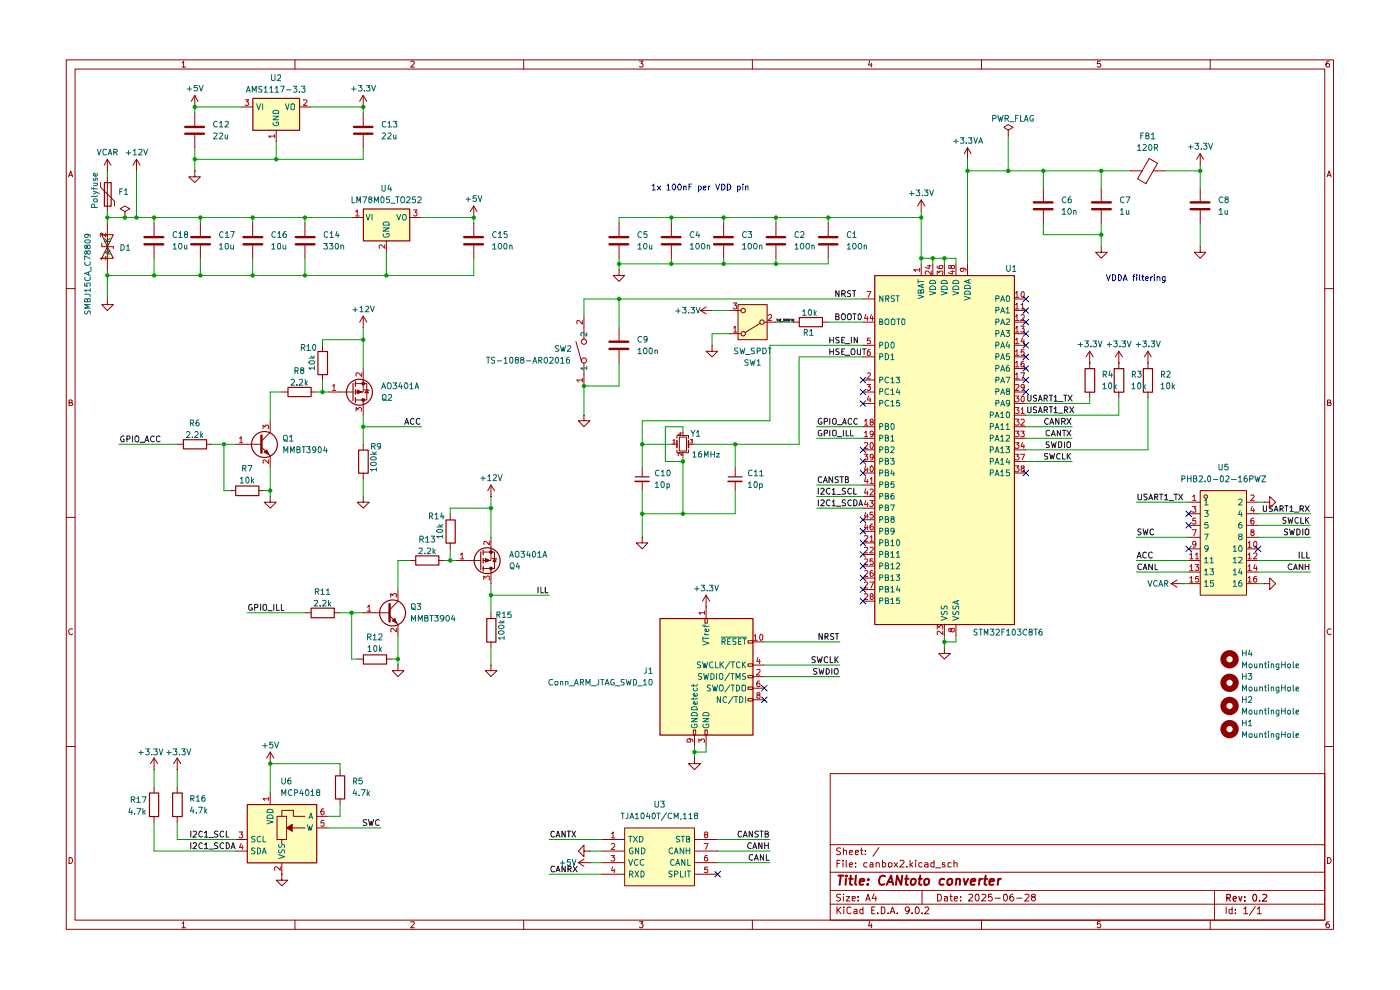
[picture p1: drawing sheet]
<svg xmlns="http://www.w3.org/2000/svg" width="297mm" height="210mm" viewBox="0 0 297 210" stroke-linecap="round" stroke-linejoin="round" font-family="sans-serif">
<g fill="none" stroke="#910000" stroke-width=".21">
<path d="M14.1 12.7h268.8v184.4h-268.8zM15.9 14.6h265.1v180.6h-265.1zM38.6 13.3h.2l.1-.3v1.2M38.6 14.2h.8M62.6 12.7v1.9M87.1 13.1l.5-.1 .3 .2-.1 .3-.7 .7h.8M111.1 12.7v1.9M135.6 13h.8l-.4 .5h.3v.6h-.7M159.6 12.7v1.9M184.5 12.9l-.3 .9h.8M184.8 13.4v.8M208.2 12.7v1.9"/>
<path d="M233.4 13h-.6l-.1 .5h.7v.6h-.7M256.7 12.7v1.9M281.9 13a.71 .71 0 0 0-.6 .4 .71 .71 0 0 0 .2 .8l.4-.1 .1-.4-.2-.2h-.3l-.2 .2M14.6 37.5l.4-1.3 .4 1.3M14.6 37.2h.7M281.5 37.5l.4-1.3 .5 1.3M281.6 37.2h.7M14.1 61.2h1.8M281 61.2h1.9M14.6 85.4h.5l.2-.2-.1-.4h-.6v1.2h.6l.2-.4-.3-.2M281.6 85.4h.4l.3-.2-.2-.4h-.5v1.2h.6l.2-.4-.4-.2M14.1 109.7h1.8"/>
<path d="M281 109.7h1.9M15.4 133.4a.59 .59 0 0 0-.8 .5 .59 .59 0 0 0 .7 .6h.1M282.4 133.4a.59 .59 0 0 0-.9 .5 .59 .59 0 0 0 .8 .6h.1M14.1 158.3h1.8M281 158.3h1.9M176.1 164.1h104.9v31.1h-104.9zM176.1 179.2h104.9M178.3 179.9l-.6-.1-.2 .3v.3l.8 .4-.1 .4h-.7M178.9 179.8v1.5M182.7 179.8v1.3l.3 .2M186.4 179.7l-1.2 1.9M14.6 181.9a.65 .65 0 0 1 .8 .6 .65 .65 0 0 1-.8 .6z"/>
<path d="M38.6 195.8l.3-.3v1.3M38.6 196.8h.8M62.6 195.2v1.9M87.1 195.6l.7-.1 .1 .2-.8 1.1h.8M111.1 195.2v1.9M135.6 195.5h.8l-.4 .4 .4 .3-.1 .5-.5 .1-.2-.2M159.6 195.2v1.9M176.1 191.8h104.9M176.1 188.9h104.9M176.1 185h104.9M177.5 192.4v1.4M177.5 183.1h.6"/>
<path d="M177.7 193l.7 .8M178.2 182.5h-.7v1.4M178.3 189.7h-.8v.4l.7 .4 .1 .3-.2 .3-.6-.1M178.4 192.4l-.9 .8M178.8 182.5v.1M178.8 183v.9M178.9 189.7h.1M178.9 180.4l.4-.1 .3 .2v.8M178.9 190.2v.9M179 192.4v.1M179 192.9v.9M179.5 190.2h.8l-.8 .9h.8"/>
<path d="M179.5 182.5v1.2l.2 .2M180.2 183.4l.6-.1-.1-.3-.5 .1v.6l.2 .2 .4-.1M180.2 180.8l.6-.1-.1-.4-.5 .2v.6l.2 .2 .4-.1M180.5 192.5l-.4-.1-.4 .3v.9l.4 .2 .4-.2M180.8 190.6l.6-.1v-.3h-.6v.8h.6M181.2 192.9h.5l.1 .9M181.4 180.8l.7-.1-.2-.4h-.3l-.2 .2v.6l.2 .2 .4-.1M181.5 183.8v.1M181.5 183v.1M181.8 193.2l-.6 .1-.1 .2 .2 .3 .5-.1M182 190.9v.2M182 190.2v.1"/>
<path d="M182.5 180.3h.5M183 192.9h-.5l-.1 .6a.45 .45 0 0 0 .6 .2M183 192.4v1.4M183.6 181.2v.1M183.6 180.4v.1M183.6 191.1l.5-1.4 .5 1.4M183.8 190.7h.7M183.9 183h-.4l-.3 .2 .1 .6h.6M184.5 195.4l-.3 .9h.8M184.6 183h.4l.2 .1v.8M184.8 195.9v.9M184.9 193h.5"/>
<path d="M185.2 183.3l-.6 .1-.1 .2 .2 .3 .5-.1M185.4 189.6l-.4 1h.9M185.6 192.4h-.7v1.4h.7M185.8 190.2v.9M185.8 183h.5l.2 .1v.8M185.8 183v.9M186.2 193.6v.2M186.9 192.4h.4l.4 .3v.8l-.4 .3h-.4zM187.2 183h.4l.3 .2-.1 .6h-.6M187.2 182.5v1.4M188.4 193.6v.2M188.5 183h.6v.8h-.6z"/>
<path d="M188.8 193.8l.5-1.4 .5 1.4M189 193.4h.7M189.7 183l.7 .9M190.3 193.6v.2M190.4 183l-.7 .9M190.9 182.6l.2-.1h.4l.3 .4-1 1h1M192.4 183.8v.1M192.9 193l-.3 .3h-.3l-.3-.3v-.4l.3-.2h.3l.3 .2-.1 .9-.2 .2-.4 .1M193 182.5v1.4M193.2 183.4l.4 .5M193.5 193.6v.2M193.6 183l-.6 .5"/>
<path d="M194.2 182.5v.1M194.2 183v.9M194.3 192.4h.2a.75 .75 0 0 1 .5 .7 .75 .75 0 0 1-.5 .7 .97 .97 0 0 1-.2-1.4zM195.6 193.6v.2M195.6 183h-.4l-.3 .2 .1 .6h.6M195.6 188.9v2.9M196.2 192.5l.6-.1 .2 .4-.9 1h.9M196.2 183h.4l.2 .1v.8M196.8 183.3l-.6 .1-.1 .2 .2 .3 .5-.1M198.1 183h-.4l-.3 .2 .1 .6h.6M198.1 182.5v1.4M198.5 184.1h1.1"/>
<path d="M198.9 189.7a.73 .73 0 0 1 .8 .7 .73 .73 0 0 1-.8 .7zM200.3 190.2h.6l.1 .9M200.4 183h-.5v.4h.4l.2 .3-.2 .2-.4-.1M201 190.5l-.7 .1v.4h.7M201.5 190.2h.5M201.7 189.7v1.2l.3 .2M201.8 183h-.7v.8h.7M202.4 183h.4l.2 .1v.8M202.4 182.5v1.4M202.4 190.6l.7-.1-.1-.3h-.5l-.1 .1v.6l.2 .2 .4-.1M203.8 190.9v.2M203.8 190.2v.1"/>
<path d="M205.5 189.7h.6l.2 .4-.9 1h.9M207 189.7h.5a1.01 1.01 0 0 1-.2 1.4 .87 .87 0 0 1-.3-1.4zM208.2 195.2v1.9M208.3 189.7h.7l.1 .4-.9 1h.9M210.4 189.7h-.7l-.1 .6 .6-.1 .3 .3v.3l-.3 .3-.6-.2M211.1 190.5h1.1M212.9 189.7h.3a.73 .73 0 0 1 .6 .7 .73 .73 0 0 1-.6 .7l-.3-.2v-.4zM214.9 189.7a.57 .57 0 0 0-.7 .5v.6l.3 .3h.3l.3-.3v-.3l-.3-.3h-.3l-.3 .3M215.6 190.5h1.1M217.4 189.7h.8l.1 .4-1 1h1M219.1 190.2l-.3-.2a.43 .43 0 0 1 .4-.4 .43 .43 0 0 1 .4 .4l-.8 .5v.3l.3 .3h.3l.2-.3v-.3l-.2-.3M233.4 195.5h-.6l-.1 .6 .2-.2h.4l.2 .3v.3l-.2 .3h-.4l-.2-.2"/>
<path d="M256.7 195.2v1.9M257.6 188.9v6.3M260.1 192.4v1.4M261.4 192.9h-.5l-.2 .2v.4l.2 .3 .5-.1M261.4 192.4v1.4M262 193.6v.2M262 192.9v.1M263.8 192.8l.4-.4v1.4M263.8 193.8h.9M266.3 192.3l-1.3 1.8M266.7 192.8l.4-.4v1.4M266.7 193.8h.8"/>
<path d="M281.6 181.9a.65 .65 0 0 1 .8 .6 .65 .65 0 0 1-.8 .6zM281.9 195.5h-.4l-.2 .5v.5l.2 .3 .4-.1v-.7l-.4-.1-.2 .3"/>
</g>
<path d="M260.2 190.5l.7-.1 .1-.6-.8-.1v1.4M260.6 190.5l.4 .6M261.6 190.6l.7-.1-.2-.4-.4 .1-.1 .7 .1 .2h.5M262.8 190.1l.3 1 .3-1M264 191v.1M264 190.2v.2M265.9 189.8l.2-.1a.76 .76 0 0 1 .5 .7 .76 .76 0 0 1-.5 .7 1.01 1.01 0 0 1-.2-1.3zM267.2 191v.1M267.8 189.8h.8l.1 .3-.9 1h.9" fill="none" stroke="#910000" stroke-width=".25"/>
<g fill="none" stroke="#910000" stroke-width=".42">
<path d="M177.8 185.7h1.1M178.4 185.7l-.3 2M179.5 186.4l-.1 1.3M179.5 185.7v.2M180.1 186.4h.8M180.5 185.7l-.2 1.7 .4 .3M181.6 185.7l-.2 1.7 .3 .3M182.3 187l1-.2v-.3a.6 .6 0 0 0-.9 .1v1h.7M184.1 187.5l-.1 .2-.1-.1 .2-.1-.1 .2M184.2 186.5v.1M187.7 185.9v-.1a.85 .85 0 0 0-1.2 .8v.6a.66 .66 0 0 0 1.1 .3M188.1 187.7l.9-2 .4 2"/>
<path d="M188.3 187.1h1M191.4 185.7l-.3 2-.8-2-.3 2M192 186.4h.7M192.3 185.7l-.1 1.9 .4 .1M193.3 186.6l.6-.2 .4 .3-.1 .6-.4 .4-.5-.1-.1-.3zM194.9 186.4h.6M195.2 185.7l-.3 1.7 .1 .2 .5 .1M196 186.7a.63 .63 0 0 1 1.1-.1v.7a.63 .63 0 0 1-1.1 .2zM200.3 186.5l-.5-.1-.5 .3v.8l.3 .2 .5-.1M201 186.7a.63 .63 0 0 1 1-.1v.7a.63 .63 0 0 1-1 .2zM202.8 186.6l.4-.2 .4 .1v1.2M202.9 186.4l-.2 1.3"/>
<path d="M204.4 186.4l.4 1.3 .6-1.3M206 187l.9-.2v-.3a.67 .67 0 0 0-.9 .1v1h.7M207.8 186.4l-.2 1.3M208.3 186.4l-.6 .3M208.7 186.4h.7M209.1 185.7l-.3 1.7 .5 .3M209.9 187l1-.2-.1-.3a.6 .6 0 0 0-.9 .1v1h.8M211.8 186.4l-.2 1.3M212.3 186.4l-.6 .3"/>
</g>
<g fill="#ffb">
<path d="M140 131.1h19.7v24.8h-19.7z"/>
<path d="M132.5 175.6h14.8v12.3h-14.8z"/>
<path d="M185.5 58.4h29.6v74h-29.6z"/>
<path d="M156.5 64.6h6.2v7.5h-6.2z"/>
<path d="M254.6 104.1h9.8v22.1h-9.8z"/>
<path d="M53.6 20.8h9.9v6.8h-9.9z"/>
<path d="M77 44.3h9.9v6.8h-9.9z"/>
<path d="M52.4 170.6h14.7v12.4h-14.7z"/>
<path d="M22.8 52.3l1.2 2.5h-2.4z"/>
<path d="M21.6 49.8h2.4l-1.2 2.5z"/>
</g>
<g fill="none" stroke="#910000" stroke-width=".21">
<path d="M41.3 22.7h.1M41.3 20.2l-.7 1.3M41.3 20.2l.7 1.3M41.3 20.2v2.5M41.3 24v2.7M41.3 28.6v2.7M51.1 22.7h2.5M58.6 27.6v2.5M63.5 22.7h2.5M77 22.7h.1M77 20.2v2.5M77 24v2.7"/>
<path d="M77 28.6v2.7M77 20.2l-.7 1.3M77 20.2l.8 1.3M205.2 33.8h.1M205.2 31.3l-.6 1.3M205.2 31.3l.8 1.3M205.2 31.3v2.5M213.9 27.6l1-.6-1-.6-1 .6 1 .6v1.3M213.9 28.9h.1M221.3 40v2.7M233.6 40v2.7M239.8 36.2h2.4"/>
<path d="M242.2 36.2h.1M243.8 33.6l1.7 1-2.4 4.3-1.8-1zM244.7 36.2h.1M244.7 36.2h2.4M254.6 35.1h.1M254.6 32.6v2.5M254.6 40v2.7M254.6 32.6l-.8 1.2M254.6 32.6l.7 1.2M74.6 46.1h2.4M82 51.1v2.4M86.9 46.1h2.5"/>
<path d="M100.5 46.1h.1M100.5 43.7l-.8 1.2M100.5 43.7l.7 1.2M100.5 43.7v2.4M100.5 47.3v2.7M100.5 52.1v2.7M131.3 47.3v2.7M131.3 52.1v2.7M142.4 47.3v2.7M142.4 52.1v2.7M153.5 47.3v2.7M153.5 52.1v2.7"/>
<path d="M164.6 47.3v2.7M164.6 52.1v2.7M175.7 47.3v2.7M175.7 52.1v2.7M195.4 44.9h.1M195.4 42.4l-.8 1.3M195.4 42.4l.8 1.3M195.4 42.4v2.5M195.4 56v2.4M197.9 56v2.4M200.3 56v2.4M202.8 56v2.4"/>
<path d="M205.2 56v2.4M221.3 44.6v2.7M233.6 52.3v1.2h1.3l-1.3 1.3-1.2-1.3h1.2M233.6 52.3h.1M233.6 44.6v2.7M254.6 52.3v1.2h1.2l-1.2 1.3-1.3-1.3h1.3M254.6 52.3h.1M254.6 44.6v2.7M131.3 69.5v2.7M131.3 74.3v2.7M148.6 65.9l1.2 .6M148.6 65.9h2.4"/>
<path d="M149.8 65.1l-1.2 .8M151 73.2v1.3h1.2l-1.2 1.2-1.2-1.2h1.2M151 73.2h.1M151 65.9h.1M154.7 65.9h2.4M154.7 70.8h2.4M156.5 64.6h6.2v7.5h-6.2zM161.2 68.6l-3.1 1.9M162.1 68.3h2.5M168.2 68.3h1.3M174.4 68.3h1.3M183 68.3h2.5"/>
<path d="M183 63.4h2.5M183 73.2h2.5M183 75.7h2.5M215.1 68.3h2.5M215.1 65.9h2.5M215.1 63.4h2.5M215.1 73.2h2.5M215.1 75.7h2.5M215.1 70.8h2.5M215.1 78.1h2.5M231.1 77h.1M231.1 74.5v3.6"/>
<path d="M231.1 74.5l-.7 1.2M231.1 74.5l.8 1.2M237.3 77h.1M237.3 74.5v3.6M237.3 74.5l-.7 1.2M237.3 74.5l.8 1.2M243.5 77h.1M243.5 74.5l-.8 1.2M243.5 74.5l.7 1.2M243.5 74.5v3.6M77 94.2v1.2M123.9 88.1v1.1h1.2l-1.2 1.3-1.2-1.3h1.2"/>
<path d="M123.9 88.1h.1M136.2 99.1v2M142.4 94.2h1.2M143.6 93v-.6h2.4v.6M143.6 95.4v.6h2.4v-.6M144.1 92.7h1.5v3h-1.5zM144.9 91.7v.7M144.9 96v.7M146 94.2h1.3M156 99.1v2M183 80.6h2.5M183 83.1h2.5"/>
<path d="M183 85.6h2.5M183 90.5h2.5M183 93h2.5M183 95.4h2.5M183 97.9h2.5M215.1 80.6h2.5M215.1 83.1h2.5M215.1 85.6h2.5M215.1 90.5h2.5M215.1 93h2.5M215.1 95.4h2.5M215.1 97.9h2.5"/>
<path d="M215.1 88.1h2.5M231.1 83.1v1.2M237.3 83.1v1.2M243.5 83.1v1.2M77 100.3v1.3M99.2 118.9h2.7M102.4 117.1h2.5v3.5h-2.5M136.2 114v1.1h1.2l-1.2 1.3-1.2-1.3h1.2M136.2 114h.1M136.2 102.1v2M156 102.1v2M183 100.3h2.5"/>
<path d="M183 102.9h2.5M183 105.3h2.5M183 107.8h2.5M183 110.2h2.5M183 112.7h2.5M183 115.1h2.5M183 117.6h2.5M215.1 100.3h2.5M252.1 111.4h2.5M252.1 116.4h2.5M252.1 106.5h2.5M252.1 109h2.5"/>
<path d="M252.1 114h2.5M252.1 118.9h2.5M254.6 104.1h9.8v22.1h-9.8zM264.4 111.4h2.5M264.4 116.4h2.5M264.4 106.5h2.5M264.4 109h2.5M264.4 114h2.5M264.4 118.9h2.5M268.1 106.5h1.2v-1.2l1.3 1.2-1.3 1.3v-1.3M268.1 106.5h.1M149.5 131.1h.5v1.1h-.5z"/>
<path d="M149.8 128.7h.1M149.8 126.2v4.9M149.8 126.2l-.8 1.3M149.8 126.2l.7 1.3M158.7 135.9h1v.5h-1zM159.7 136.1h2.4M183 120.1h2.5M183 122.6h2.5M183 125.1h2.5M183 127.5h2.5M200.3 137.3v1.3h1.3l-1.3 1.2-1.2-1.2h1.2M200.3 137.3h.1"/>
<path d="M200.3 132.4v2.5M202.8 132.4v2.5M248.4 123.8h2.5M248.4 123.8l1.3 .7M249.7 123l-1.3 .8M250.9 123.8h.1M252.1 121.3h2.5M252.1 123.8h2.5M264.4 121.3h2.5M264.4 123.8h2.5M268.1 123.8h1.2v-1.2l1.3 1.2-1.3 1.3v-1.3M268.1 123.8h.1"/>
<path d="M147.1 154.9h.5v1h-.5zM147.3 155.9v2.4M149.5 154.9h.5v1h-.5zM149.8 155.9v2.4M158.7 140.8h1v.5h-1zM158.7 143.3h1v.5h-1zM158.7 145.7h1v.5h-1zM158.7 148.2h1v.5h-1zM159.7 141.1h2.4M159.7 143.5h2.4M159.7 146h2.4M159.7 148.4h2.4"/>
<path d="M127.6 178.1h4.9M132.5 175.6h14.8v12.3h-14.8zM147.3 160.8v1.2h1.3l-1.3 1.2-1.3-1.2h1.3M147.3 160.8h.1M147.3 178.1h4.9M127.6 180.5h4.9M127.6 183h4.9M127.6 185.4h4.9M147.3 180.5h4.9M147.3 183h4.9M147.3 185.4h4.9"/>
<circle cx="157.6" cy="70.8" r=".47"/>
<circle cx="157.6" cy="65.9" r=".47"/>
<circle cx="161.6" cy="68.3" r=".47"/>
<circle cx="255.8" cy="105.3" r=".38"/>
</g>
<g fill="none" stroke="#910000" stroke-width=".25">
<path d="M53.6 20.9h9.9v6.7h-9.9zM77.1 44.3h9.8v6.8h-9.8zM185.5 58.5h29.7v74h-29.7zM169.5 67.4h5v1.9h-5zM230.2 78.2h2v5h-2zM236.3 78.2h2.1v5h-2.1zM242.5 78.2h2v5h-2zM76.1 95.5h2v4.9h-2zM102 117.1v3.7M102.5 116.7v.9M102.5 118.4v1M134.7 101.1h3"/>
<path d="M154.5 101.1h2.9M102.5 120.1v1M140 131.2h19.7v24.7h-19.7z"/>
<circle cx="103.3" cy="118.9" r="2.75"/>
</g>
<g fill="none" stroke="#910000" stroke-width=".51">
<path d="M39.3 26.9h4M39.3 28.4h4M75.1 26.9h3.9M75.1 28.4h3.9M98.5 50.3h3.9M98.5 51.8h3.9M129.3 50.3h4M129.3 51.8h4M140.4 50.3h4M140.4 51.8h4M151.5 50.3h3.9M151.5 51.8h3.9"/>
<path d="M162.6 50.3h3.9M162.6 51.8h3.9M173.7 50.3h3.9M173.7 51.8h3.9M219.3 42.9h4M219.3 44.4h4M231.6 42.9h4M231.6 44.4h4M252.6 42.9h3.9M252.6 44.4h3.9M129.3 72.5h4M129.3 74h4"/>
</g>
<g fill="none" stroke="#b90000" stroke-width=".21">
<path d="M52 21.2h.7l-.4 .4 .4 .1v.6h-.7M58.3 28.9h-1.3l.3 .3M58.3 28.5v.7M64.3 21.3l.6-.1 .2 .1-.1 .4-.7 .7h.8M75.4 44.9h.2l.2-.4v1.3M75.4 45.8h.8M81.6 51.9v.8l-.8-.8-.4 .2 .1 .6M87.7 44.5h.8l-.4 .5 .4 .3-.1 .4-.5 .1-.2-.2M195.1 57.2h-1.3l.4 .4M195.1 56.9v.7M196.7 56.4h.8M197.1 56.2v.8l-.8-.3"/>
<path d="M197.5 57.5v.8l-.7-.8h-.4l-.1 .2v.3l.1 .2M198.8 58.3v-.8l.4 .3 .2-.3h.5v.8M198.8 56.4l.1 .4 .8 .2 .3-.3-.1-.4h-.5l-.2 .2 .1 .4 .2 .1M201.7 57.6h.7M201.8 56.5v-.2h.6v.6l-.4 .1-.2-.1-.1-.6-.4 .1v.5l.2 .1 .3-.3M202 57.4v.8l-.8-.4M204.2 56.9l.3 .2-.1 .4h-.6v-.6h.8l.3 .2v.4M155.5 64.3h.8l-.4 .5h.3v.6l-.5 .1-.2-.1M155.6 69.6l.4-.4v1.2M155.6 70.4h.7M163 66.9l.2-.2h.3l.2 .2v.4l-.8 .7h.8M183.6 66.7l-.2 .9h.7"/>
<path d="M183.9 61.8h.8l-.6 1.3M184 79.2l.4-.1 .3 .3-.8 .9h.8M184 67.1v.9M184.6 71.7h-.6v.6l.4-.2 .3 .3-.1 .4h-.6M184.6 74.2h-.5l-.1 .2v.9l.6 .1v-.7l-.5-.1-.1 .2M184.8 66.7l-.2 .9h.7M185.1 67.1v.9M215.4 62.1h.2l.1-.3v1.3M215.4 64.6h.2l.1-.3v1.2M215.4 67.1l.3-.4v1.3M215.4 69.6l.3-.4v1.2M215.4 72.1l.3-.4v1.2"/>
<path d="M215.4 74.5l.3-.3v1.2M215.4 77l.3-.4v1.2M215.4 79.4l.3-.3v1.2M215.4 63.1h.8M215.4 65.5h.8M215.4 68h.8M215.4 70.4h.8M215.4 72.9h.8M215.4 75.4h.8M215.4 77.8h.8M216.5 69.2h.8l-.4 .5 .4 .1v.6h-.8M216.5 79.1h.8l-.5 1.2"/>
<path d="M216.6 64.6h.1l.2-.3v1.2M216.6 66.9l.1-.2h.4l.2 .2v.4l-.8 .7h.8M216.6 65.5h.7M216.7 61.9l.3-.1 .3 .3v.7l-.3 .3a.71 .71 0 0 1-.3-1.2zM216.9 71.6l-.3 .9h.7M217.2 76.6l-.5 .1a.94 .94 0 0 0 0 1.1l.6-.1v-.5l-.5-.2-.2 .3M217.2 72.1v.8M217.3 74.2h-.6l-.1 .6 .1-.2h.4l.2 .2v.5h-.7M142.7 93.4l.3-.2v.8M142.7 94h.5M144.1 91.9h.5M144.4 91.8v.5l-.6-.2"/>
<path d="M144.6 96.2v.4l-.4-.4h-.4l.1 .4M146.5 93.2h.4l-.3 .3 .3 .1v.3h-.4M183.3 96.4h.8l-.5 .4 .5 .2-.1 .5h-.7M183.4 89.3l.3-.4v1.3M183.4 91.8l.3-.4v1.2M183.4 94l.6-.1 .1 .3-.8 .9h.8M183.4 90.2h.7M183.4 92.6h.7M183.6 98.7l-.2 1h.7M183.9 81.5h.8l-.5 .5h.4v.7l-.5 .1-.2-.2M184 99.2v.9M184.2 84l-.2 .8h.7"/>
<path d="M184.6 94.1l.1-.2 .4 .1a.87 .87 0 0 1 0 1.1l-.4-.1zM184.6 84.4v.9M184.7 98.9l.1-.1a.68 .68 0 0 1 .5 .6 .68 .68 0 0 1-.5 .7l-.2-.3zM184.7 89.5l-.1-.4 .4-.2 .3 .3-.3 .3-.4 .1v.5l.1 .1 .5-.1 .1-.2v-.2l-.3-.2M185.3 91.9l-.3 .3-.4-.2v-.5l.5-.1a.94 .94 0 0 1 0 1.1l-.4 .1M185.3 96.9l-.3 .2h-.3l-.1-.2v-.5h.4l.3 .2-.2 .9h-.4M215.4 81.6l.5-.1 .3 .3-.8 1h.8M215.4 84h.8l-.5 .5 .4 .1 .1 .4-.3 .3h-.3l-.2-.2M215.4 86.4h.8l-.5 .6 .5 .2-.1 .4h-.7M215.4 88.9h.8l-.5 .5 .5 .3-.1 .4h-.7M215.4 91.4h.8l-.5 .5 .5 .2-.1 .4h-.7M215.4 93.9h.8l-.5 .4 .5 .3-.1 .4h-.7"/>
<path d="M215.4 96.4h.8l-.5 .4 .5 .2v.4l-.2 .1h-.6M215.4 98.8h.8l-.5 .4 .5 .3v.3l-.3 .3h-.3l-.2-.2M215.4 80.3h.8M216.5 91.4h.8l-.4 .5 .4 .1v.5h-.8M216.5 96.4h.8l-.5 1.1M216.6 86.8h.1l.2-.4v1.3M216.6 89.1l.1-.2h.4l.2 .2v.4l-.8 .7h.8M216.6 87.7h.7M216.7 84.1l.3-.1 .3 .2v.8l-.3 .3a.71 .71 0 0 1-.3-1.2zM216.8 99.3l-.2-.2 .1-.2h.6v.3l-.5 .1-.2 .3v.2l.2 .3 .5-.2v-.4l-.2-.2M216.9 93.8l-.3 .9h.7M217.2 94.3v.8"/>
<path d="M217.3 82v.2a.42 .42 0 0 1-.6 0 .42 .42 0 0 1 0-.6h.6v.9l-.2 .2-.4 .1M183.4 113.7l.6-.1 .1 .4-.8 .8h.8M183.4 116.2l.6-.1 .1 .3-.8 .9h.8M183.4 118.6l.4-.1 .3 .4-.8 .8h.8M183.6 101.2l-.2 .9h.7M183.6 103.6l-.2 1h.7M183.6 106.2l-.2 .8h.7M183.6 108.6l-.2 .9h.7M183.6 111.1l-.2 .8h.7M184 101.7v.8M184 104.1v.9M184 106.6v.8"/>
<path d="M184 109.1v.8M184 111.5v.9M184.5 106.2h.8l-.5 .5 .4 .1 .1 .4-.3 .2h-.3l-.2-.1M184.6 101.6l.3-.3v1.2M184.6 103.9l.4-.2 .3 .4-.8 .9h.8M184.6 114l.3-.4v1.2M184.6 116.2l.5-.1 .2 .3-.8 .9h.8M184.6 102.5h.7M184.6 114.8h.7M185.1 111.2h-.4l-.1 .2v.9a.42 .42 0 0 0 .5-.1 .42 .42 0 0 0 .1-.5l-.5-.1-.1 .2M185.2 108.6h-.6v.6h.6l.1 .4-.3 .3-.4-.1M185.2 118.5h-.6v.6l.4-.1 .3 .2v.3l-.2 .2-.5-.1"/>
<path d="M252.4 117.7l.3-.4v1.2M252.4 118.5h.7M252.9 107.4h.8l-.4 .5 .4 .1v.5h-.8M252.9 112.4h.8l-.5 1.2M253 105.3l.3-.3v1.2M253 106.2h.7M253.5 119.7h.8l-.5 .5 .5 .1v.6h-.8M253.6 117.7l.3-.4v1.2M253.6 118.5h.7M253.7 109.9h-.6l-.1 .6 .6-.1 .1 .6-.2 .2h-.3l-.2-.2M253.7 115.3l-.1 .3h-.5v-.7l.4-.1 .2 .2v.7l-.2 .3-.4 .1M264.8 115.1l.3-.3v1.3"/>
<path d="M264.8 117.7l.3-.4v1.2M264.8 116.1h.6M264.8 118.5h.6M265.3 105.1l.6-.1 .1 .3-.7 .9h.7M265.5 112.9l-.2-.1v-.4h.6v.5h-.4l-.2 .1v.5l.2 .1h.3l.2-.2v-.3l-.2-.2M265.6 107.4l-.3 .9h.8M265.9 109.9l-.6 .3v.8l.2 .2 .4-.1v-.7h-.5l-.1 .2M265.9 117.4l.5-.1 .2 .4-.7 .8h.7M265.9 107.9v.7M266.2 114.8a.68 .68 0 0 1 .4 .6 .68 .68 0 0 1-.4 .7l-.3-.3v-.7zM266.2 119.7l-.3 .9h.8M149.4 130h-1.1l.3 .3"/>
<path d="M149.4 129.6v.7M159.9 134.9l.4-.4v1.3M159.9 135.8h.7M160.8 139.4l-.3 .9h.8M161.1 139.9v.8M161.4 134.5l.4 .3v.8l-.3 .2a.75 .75 0 0 1-.1-1.3zM183.4 121.1l.4-.1 .3 .3-.8 1h.8M183.4 123.6l.4-.2 .3 .4-.8 .9h.8M183.4 126.1l.4-.2 .3 .3-.8 1h.8M184.5 123.4h.8l-.6 1.3M184.7 126.5l-.1-.4 .4-.2 .3 .3-.3 .3-.4 .1v.4l.1 .2h.3l.3-.3v-.2l-.3-.2M185.1 121l-.4 .1-.1 .2v.8l.4 .2 .3-.3v-.3l-.2-.2h-.4l-.1 .2"/>
<path d="M198.8 133.4v-.7l.4 .4 .3-.4 .4 .1v.6M200 133.9v.7l-.9-.7-.3 .1 .1 .6M201.8 133.5v-.1l.5-.1 .1 .1v.5a.48 .48 0 0 1-.5 0 .48 .48 0 0 1-.2-.5l-.2-.1-.2 .1v.5l.2 .1 .3-.2M252.4 120.1l.3-.4v1.3M252.4 122.6l.3-.3v1.1M252.4 121h.7M252.4 123.4h.7M254.3 122.3h-.6l-.1 .6 .1-.2h.4l.2 .2v.5h-.7M264.8 120.1l.3-.4v1.3M264.8 122.6l.3-.3v1.1M264.8 121h.6M264.8 123.4h.6"/>
<path d="M266.5 122.3h-.4l-.2 .2v.9h.6v-.6l-.4-.1-.2 .2M266.5 120.1v.9M146.3 156.7l.2 .1v.5l-.6 .1-.2-.4 .3-.3 .9 .2 .1 .4M148.3 157.5v-.8l.4 .4 .2-.4 .5 .1v.7M160.5 142.1l.6-.1 .1 .5-.8 .7h.8M160.8 147.4l-.3-.2 .1-.2h.6v.3l-.6 .2v.6l.6-.1v-.5l-.2-.1M161.1 144.4l-.4 .1-.2 .9 .1 .2 .6-.1v-.5l-.2-.1h-.4l-.1 .2M129.7 176.8l.3-.4v1.3M129.7 179.1l.2-.2 .4 .1 .1 .5-.8 .7h.8M129.7 177.7h.7M149.4 178.9h.8l-.5 1.3M149.7 177h-.2a.34 .34 0 0 1 .1-.5 .34 .34 0 0 1 .5 .1l-.1 .4h-.5l-.1 .2v.3l.3 .2 .4-.2v-.4l-.2-.1"/>
<path d="M129.6 181.4h.8l-.4 .5h.4v.6h-.8M130 183.8l-.3 .9h.8M130.3 184.3v.8M150 181.4l-.4 .1-.2 .9a.42 .42 0 0 0 .7 .1l-.1-.6a.36 .36 0 0 0-.6 .2M150.1 183.9h-.6l-.1 .6 .2-.2 .4 .1 .1 .6h-.7"/>
</g>
<g fill="none" stroke="#006665" stroke-width=".21">
<path d="M54.4 22l.5 1.3 .4-1.3M55.7 22v1.3M57.9 26a.66 .66 0 0 0 .4 .6 .66 .66 0 0 0 .8-.2l-.1-.5h-.4v.3M57.9 24.6h1.2l-1.2 .8h1.2M58.1 23.5h.8l.2 .1v.4h-1.2v-.4zM60.5 22l.5 1.3 .3-1.3M61.7 22.2l.3-.2 .5 .2v.9l-.3 .2-.5-.2zM77.6 45.5l.5 1.2 .4-1.2M78.9 45.5v1.2M81.3 48.3h1.2l-1.2 .7h1.2M81.4 49.6l-.1 .4 .3 .3h.6l.3-.2v-.3l-.1-.3h-.4v.3M81.4 47.2l.2-.1h.6l.3 .1v.6h-1.2z"/>
<path d="M84.2 45.5l.4 1.2 .4-1.2M85.4 45.6l.3-.1 .3 .1a.87 .87 0 0 1 0 1.1h-.5l-.2-.4zM194.7 59.3v.7M194.7 59.7h1.2M197.4 59.5h.9l.2 .6h-1.3zM199.8 59.5h.9l.2 .6h-1.3zM202.3 59.5h.9l.2 .6h-1.3zM205.5 59.4v.6M205.8 59.3l-1.2 .4 1.2 .4M186.6 68.2h.5v-.5l-.5-.1v1.2h.5l.2-.3-.4-.3M186.6 73.2h.4l.3-.4-.3-.2h-.4v1.2M186.6 75.7l.6-.1 .1-.3-.3-.3h-.4v1.3"/>
<path d="M187.3 62.7v1.2l-.7-1.2v1.2M187.8 67.8l.5-.2a.86 .86 0 0 1 .1 1.2h-.5l-.2-.3zM187.8 72.6h.3l.4 .3v.6l-.4 .3h-.3zM187.8 75h.3l.4 .4v.5l-.4 .4h-.3zM187.9 63.3h.6v-.6h-.6v1.2M188.1 63.3l.5 .6M189 75.4l.3-.4v1.3M189 76.3h.7M189.1 67.8l.2-.2 .5 .2v.9l-.1 .1h-.5l-.1-.1zM189.2 72.6l.5 .2v.8l-.3 .2a.75 .75 0 0 1-.2-1.2zM189.7 62.7l-.6 .1v.4l.6 .4v.3h-.6M190.1 62.7h.7"/>
<path d="M190.2 67.6h.7M190.4 62.7v1.2M190.6 67.6v1.2M191.3 67.7l.4-.1 .2 .3v.8l-.1 .1-.5-.1zM194.7 62.6l1.2 .3-1.2 .4M195.3 61.7l.3-.3 .3 .2v.5h-1.2l.1-.5h.4l.1 .5M195.6 60.4v.6M195.9 60.3l-1.2 .3 1.2 .4M197.2 61.8l1.3 .3-1.3 .5M197.3 60.9a.67 .67 0 0 1 .8-.2 .67 .67 0 0 1 .4 .7h-1.3zM199.6 61.8l1.3 .3-1.3 .5M199.7 60.9a.67 .67 0 0 1 .8-.2 .67 .67 0 0 1 .4 .7h-1.3z"/>
<path d="M202.1 61.8l1.3 .3-1.3 .5M202.2 60.9a.66 .66 0 0 1 .8-.2 .66 .66 0 0 1 .4 .7h-1.3zM204.6 62.8l1.2 .4-1.2 .5M204.6 60.7a.66 .66 0 0 1 .8-.2 .66 .66 0 0 1 .4 .7h-1.2zM204.7 61.8h1l.1 .6h-1.2zM211.2 63.3h.6v-.6h-.6v1.2M211.2 65.8h.6v-.6h-.6v1.2M211.2 68.3l.6-.1v-.5l-.6-.1v1.2M211.2 70.8l.6-.1v-.5l-.6-.1v1.3M211.2 73.2h.6v-.6h-.6v1.2M211.2 75.7l.6-.1v-.5l-.6-.1v1.3M211.2 78.1h.6v-.5l-.6-.1v1.2"/>
<path d="M212.3 63.9l.4-1.2 .4 1.2M212.3 66.4l.4-1.2 .4 1.2M212.3 68.8l.4-1.2 .4 1.2M212.3 71.4l.4-1.3 .4 1.3M212.3 73.8l.4-1.2 .4 1.2M212.3 76.3l.4-1.3 .4 1.3M212.3 78.7l.4-1.2 .4 1.2M212.4 63.6h.5M212.4 66h.5M212.4 68.5h.5M212.4 71h.5M212.4 73.5h.5"/>
<path d="M212.4 75.9h.5M212.4 78.4h.5M213.4 70.1h.7l-.4 .5 .4 .1v.5l-.1 .2h-.5l-.1-.2M213.4 65.5l.4-.3v1.2M213.4 67.7h.7v.5l-.7 .6h.7M213.4 66.4h.7M213.5 62.8l.5-.1 .1 .2v.8l-.1 .2-.5-.1zM213.7 72.5l-.3 .9h.8M214 77.5a.72 .72 0 0 0-.5 .5 .72 .72 0 0 0 .2 .7h.4v-.6l-.4-.1-.3 .2M214 73v.8M214.1 75h-.6l-.1 .6h.7v.5l-.1 .2h-.4l-.2-.2M186.6 80.6l.6-.1 .1-.3-.2-.2h-.5v1.2"/>
<path d="M186.6 83.1h.5l.2-.5-.2-.1h-.5v1.2M186.6 85.5h.5l.2-.2-.2-.4h-.5v1.2M186.6 90.5h.4l.3-.2-.1-.4-.6-.1v1.3M186.6 93h.4l.3-.5-.3-.2h-.4v1.3M186.6 95.4h.4l.3-.4-.3-.3h-.4v1.3M186.6 97.9l.6-.1 .1-.3-.3-.3h-.4v1.3M187.8 90.4l.6-.1v-.4l-.6-.1v1.3h.5l.2-.2v-.4l-.3-.1M187.8 92.9h.4l.3-.4-.3-.2h-.4v1.3h.5l.2-.2v-.4l-.3-.1M187.8 95.3h.6l.1-.3-.3-.3h-.4v1.3h.5l.2-.2v-.3l-.3-.2M187.8 97.8h.5l.2-.3-.3-.3h-.4v1.3h.5l.2-.1v-.4l-.3-.2M188.5 80.1l-.5-.1a.61 .61 0 0 0-.3 .8 .61 .61 0 0 0 .8 .3M188.5 82.6l-.5-.1-.3 .5 .3 .7 .5-.1"/>
<path d="M188.5 85l-.5-.1-.3 .5 .3 .7 .5-.1M188.9 97.2h.8l-.5 .5 .5 .1v.6h-.8M189 80.3l.3-.3v1.2M189 82.8l.3-.3v1.2M189 85.3l.3-.4v1.2M189 92.6l.3-.3v1.3M189 94.9l.1-.2h.4l.2 .2v.4l-.8 .7h.8M189 81.2h.7M189 83.7h.7M189 86.1h.7M189 93.6h.7M189.1 89.9l.3-.1 .3 .3v.7l-.3 .3-.3-.2z"/>
<path d="M189.2 99.7l-.2 .8h.7M190.1 80h.7l-.4 .4 .4 .1v.6h-.7M190.4 82.4l-.2 .8h.7M190.8 84.9h-.6v.6l.1-.2 .5 .1v.7l-.6-.1M190.8 82.8v.9M210.1 88.1l.6-.1v-.5l-.6-.1v1.2M210.1 90.5l.6-.1v-.5l-.6-.1v1.3M210.1 93l.6-.1v-.5l-.6-.1v1.3M210.1 95.4l.6-.1v-.5l-.6-.1v1.3M210.1 97.9l.6-.1v-.5l-.6-.1v1.3M211.1 88.6l.4-1.2 .4 1.2M211.1 91.1l.4-1.3 .4 1.3"/>
<path d="M211.1 93.6l.4-1.3 .4 1.3M211.1 96l.4-1.3 .4 1.3M211.1 98.5l.4-1.3 .4 1.3M211.2 80.6l.6-.1v-.5h-.6v1.2M211.2 83.1h.6v-.6h-.6v1.2M211.2 85.5h.6v-.6h-.6v1.2M211.2 88.2h.6M211.2 90.7h.6M211.2 93.2h.6M211.2 95.7h.6M211.2 98.1h.6M212.3 81.2l.4-1.2 .4 1.2"/>
<path d="M212.3 83.7l.4-1.2 .4 1.2M212.3 86.1l.4-1.2 .4 1.2M212.3 87.7l.3-.3v1.2M212.3 90.2l.3-.4v1.3M212.3 92.6h.1l.2-.3v1.3M212.3 95.1h.1l.2-.4v1.3M212.3 97.6l.3-.4v1.3M212.3 93.6h.6M212.3 88.6h.6M212.3 91.1h.6M212.3 96h.6M212.3 98.5h.6"/>
<path d="M212.4 80.9h.5M212.4 83.3h.5M212.4 85.8h.5M213.4 80h.8l-.5 1.2M213.4 94.7h.7l-.4 .6h.4v.5l-.1 .2h-.5l-.1-.2M213.4 90.2l.4-.4v1.3M213.4 92.5l.2-.2h.4l.1 .2v.3l-.7 .8h.7M213.4 91.1h.7M213.5 87.5l.4-.1 .2 .2v.8l-.1 .2-.5-.1zM213.7 83l-.3-.3 .1-.2 .6 .1a.47 .47 0 0 1-.6 .5v.6h.5l.1-.6-.1-.1M213.7 97.2l-.3 .8h.8M214 97.6v.9"/>
<path d="M214.1 85.4l-.1 .3-.5-.1v-.7l.6 .1v.9l-.1 .2h-.5M214.1 99.7h-.6l-.1 .5h.7v.6h-.7M186.6 100.3l.6-.1 .1-.3-.3-.2h-.4v1.2M186.6 102.8h.5l.2-.4-.2-.2h-.5v1.2M186.6 105.2h.5l.2-.1-.2-.5h-.5v1.2M186.6 107.7h.5l.2-.2-.1-.3-.6-.1v1.2M186.6 110.2h.4l.3-.2-.1-.4h-.6v1.2M186.6 112.7h.4l.3-.3-.1-.3-.6-.1v1.3M186.6 115.1h.4l.3-.2-.3-.4h-.4v1.2M186.6 117.6l.6-.1 .1-.3-.3-.3h-.4v1.3M187.8 100.2h.5l.2-.3-.3-.2h-.4v1.2h.5l.2-.1v-.4l-.3-.2M187.8 102.8h.4l.3-.4-.2-.2h-.5v1.2h.5l.2-.1v-.4l-.3-.1"/>
<path d="M187.8 105.2h.4l.3-.2-.2-.4h-.5v1.2h.6l.1-.5-.3-.1M187.8 107.7h.4l.3-.3-.1-.2-.6-.1v1.2h.6l.1-.5-.3-.1M187.8 110.2l.6-.1v-.5h-.6v1.2h.5l.2-.1v-.5h-.3M187.8 112.6l.6-.1v-.4l-.6-.1v1.3h.5l.2-.2v-.4l-.3-.1M187.8 115.1l.6-.1 .1-.3-.3-.2h-.4v1.2h.5l.2-.1v-.4l-.3-.1M187.8 117.5h.5l.2-.3-.3-.3h-.4v1.3h.5l.2-.1v-.4l-.3-.2M187.8 120h.5l.2-.4-.3-.2h-.4v1.3h.5l.2-.1v-.5l-.3-.1M188.9 107.1h.8l-.5 1.2M189 114.8l.3-.3v1.2M189 117.3l.3-.4v1.3M189 119.8l.3-.4v1.3M189 115.7h.7"/>
<path d="M189 118.2h.7M189.2 110.1h-.1v-.5h.6v.4l-.5 .1-.2 .2v.3l.2 .2 .5-.1v-.5l-.2-.1M189.6 104.6l-.5 .1-.1 1 .1 .1 .6-.1v-.5l-.2-.1h-.3l-.2 .2M189.6 100.1v.8M189.7 102.2h-.6l-.1 .6 .1-.2h.4l.2 .2v.5h-.7M189.7 112.5l-.2 .3-.4-.1v-.6h.6v.8l-.2 .3-.4 .1M190.2 117.3l.3-.4v1.3M190.2 119.5l.4-.1 .2 .4-.7 .9h.7M190.2 118.2h.6M190.4 114.5a.68 .68 0 0 1 .5 .6 .68 .68 0 0 1-.5 .6l-.2-.5v-.6zM210.1 100.3l.6-.1v-.5h-.6v1.2M211.1 100.9l.4-1.2 .4 1.2"/>
<path d="M211.2 100.6h.6M212.3 100.1l.3-.4v1.2M212.3 100.9h.6M255.5 106.2h.2l.2-.4v1.3M255.5 108.3h.8l-.4 .5 .3 .1v.6h-.7M255.5 113.3h.8l-.5 1.2M255.5 118.5l.4-.3v1.2M255.5 107.1h.8M255.5 119.4h.8M256.2 110.8h-.6l-.1 .5h.7v.6h-.7M256.3 116.2l-.3 .3h-.2l-.3-.3 .2-.5 .5 .1a.98 .98 0 0 1-.2 1.1h-.3M256.7 118.5l.3-.3v1.2"/>
<path d="M256.7 119.4h.7M261.6 116.1l.4-.4v1.2M261.6 118.5l.4-.3v1.2M261.6 116.9h.7M261.6 119.4h.7M262.7 106l.5-.2 .3 .3-.1 .3-.7 .7h.8M262.7 118.3l.5-.1 .3 .2-.8 1h.8M262.9 115.8h.4a.94 .94 0 0 1 0 1.1h-.3a.78 .78 0 0 1-.1-1.1zM263 113.8l-.3-.3 .2-.2h.4l.2 .2-.1 .2a.48 .48 0 0 0-.5 .2 .48 .48 0 0 0 0 .6l.5-.1 .1-.4-.3-.2M263.1 108.3l-.4 .8h.8M263.3 110.8a.55 .55 0 0 0-.6 .5l.1 .6a.42 .42 0 0 0 .6 0 .42 .42 0 0 0 0-.6h-.4l-.3 .2M263.3 108.7v.9"/>
<path d="M149.1 136l1.3 .4-1.3 .4M149.1 132.5l.2 .3h1.1M149.1 135v.8M149.1 135.4h1.3M149.5 134.3l.1 .3h.2M149.5 134.6h.9M149.5 132.5v.5M150.3 133.4l.1 .4-.2 .1h-.5l-.2-.4 .3-.1 .1 .5M153 135.1h5.3M153.2 136.1h.6v-.6h-.6v1.2M153.4 136.1l.4 .6M154.3 136.1h.5"/>
<path d="M154.9 135.5h-.6v1.2h.6M156.1 135.5l-.7 .1v.3l.7 .4-.1 .4h-.6M156.6 136.1h.5M157.2 135.5h-.6v1.2h.6M157.6 135.5h.7M157.9 135.5v1.2M186.6 120.1l.6-.1 .1-.4-.3-.2h-.4v1.3M186.6 122.5h.5l.2-.4-.2-.2h-.5v1.2M186.6 125h.5l.2-.5-.2-.1h-.5v1.2M186.6 127.4h.5l.2-.1-.1-.4-.6-.1v1.2M187.8 122.5h.4l.3-.2-.2-.4h-.5v1.2l.7-.1v-.4l-.3-.1M187.8 125h.4l.3-.3-.2-.3h-.5v1.2h.6l.1-.5-.3-.1"/>
<path d="M187.8 127.4h.4l.3-.2-.1-.3-.6-.1v1.2h.6l.1-.5-.3-.1M189 122.3l.3-.4v1.2M189 124.7l.3-.3v1.2M189 127.2l.3-.4v1.2M189 120.7h.7M189 123.1h.7M189 125.6h.7M189 128h.7M190.1 121.9h.7l-.4 .4 .4 .1v.6h-.7M190.4 124.3l-.2 .8h.7M190.8 126.8h-.6v.6l.1-.1h.5v.7l-.6-.1M190.8 124.8v.8"/>
<path d="M199.6 130.7l1.3 .4-1.3 .5M199.7 129.7l-.1 .4 .3 .3 .3-.1 .2-.6h.3l.2 .2-.1 .5M199.7 128.5v.6h.5l.1-.5 .4-.1 .2 .3-.1 .4M202.1 130.7l1.3 .4-1.3 .5M202.2 129.7l-.1 .4 .3 .3 .3-.1 .2-.6h.3l.2 .2-.1 .5M202.2 128.5v.6h.5l.2-.5 .2-.1 .3 .3-.1 .4M203 127.4v.6M203.4 127.3l-1.3 .5 1.3 .4M255.5 121h.2l.2-.3v1.2M255.5 123.4h.2l.2-.3v1.3M255.5 121.9h.8M255.5 124.4h.8"/>
<path d="M256.6 120.7h.8l-.4 .5h.4v.6l-.2 .1-.6-.1M257.4 123.1h-.6l-.1 .6 .6-.1 .1 .6-.2 .2h-.3l-.2-.2M261.6 121l.4-.3v1.2M261.6 123.4l.4-.3v1.3M261.6 121.9h.7M261.6 124.4h.7M263.1 120.6l-.4 .9h.8M263.3 123.1l-.3 .1-.2 .2-.1 .7 .3 .3h.2l.3-.3v-.3l-.2-.2h-.4l-.2 .2M263.3 121.1v.8M146.6 152.4h1.3l-1.3 .7h1.3M146.7 153.7v.5l.3 .1h.6l.2-.1 .1-.4-.2-.2h-.4v.2M146.7 151.3l.3-.2h.6l.3 .4v.3h-1.3z"/>
<path d="M146.8 149.9h.9l.2 .6h-1.3zM147.1 145.1v.5M147.1 148v.4M147.2 146a.36 .36 0 0 0 .1 .6l.5-.1v-.5M147.8 148.8v.6h-.6v-.6h.1l.2 .6M147.8 147.1l.1 .4-.2 .2h-.5l-.1-.2 .1-.4h.1l.2 .6M147.9 148l-.1 .3h-1.2M147.9 145.1l-.2 .4h-1.1M148.6 140.5l-.4-.1-.3 .2 .1 .3 .6 .2v.4l-.3 .1h-.4M148.8 142.9l-.5-.1-.1 .2v.3l.6 .2v.3l-.2 .3-.4-.1M149 140.4l.4 1.2 .1-.9 .3 .9 .3-1.2M149.1 152.4h1.3l-1.3 .7h1.3"/>
<path d="M149.2 153.7v.5l.2 .1h.6l.3-.1 .1-.4-.2-.2h-.4v.2M149.2 151.3l.2-.2h.6l.3 .2 .1 .5h-1.3zM149.3 142.8l.2 1.3 .3-.9 .2 .9 .3-1.3M150.7 145.4l-.4-.1-.3 .2 .1 .3 .5 .3v.4h-.6M150.8 142.8h.2l.5 .4v.6l-.5 .3h-.2zM151.1 145.3l.4 1.3 .1-1 .3 1 .3-1.3M151.2 140.5a.58 .58 0 0 0-.7 .5 .58 .58 0 0 0 .7 .6v-.1M151.8 140.4v1.2h.6M152 142.8v1.3M152.6 143l.2-.2 .5 .2v.9l-.2 .2-.5-.2zM152.7 145.5l.5-.2a.86 .86 0 0 1 0 1.3 .46 .46 0 0 1-.6-.5zM152.7 140.4v1.2"/>
<path d="M152.8 147.7v1.3l-.7-1.3v1.3M153 140.9l.5 .7M153.5 140.4l-.8 .7M154.1 147.9l-.2-.2a.6 .6 0 0 0-.6 .7 .6 .6 0 0 0 .8 .5M154.8 142.7l-1 1.7M154.9 140.3l-1.1 1.6M154.9 145.3l-1.1 1.5M155 142.8h.7M155.1 140.4h.8M155.1 145.3h.7M155.4 142.8v1.3M155.4 140.4v1.2"/>
<path d="M155.4 145.3v1.3M155.5 147.7l-1 1.6M155.8 147.7h.7M156.1 144.1v-1.3l.4 1 .5-1v1.3M156.1 147.7v1.3M156.2 145.3a.64 .64 0 0 1 .7 .6 .64 .64 0 0 1-.7 .7zM156.9 147.7a.52 .52 0 0 1 .7 .4v.6a.52 .52 0 0 1-.7 .3zM157 140.5h-.1a.46 .46 0 0 0-.7 .1v.7l.2 .3h.3l.3-.1M157.4 145.5l.2-.2 .6 .2v.9l-.3 .2-.5-.2zM157.5 140.4v1.2M157.6 140.9l.6 .7M158.2 142.9l-.5-.1-.2 .3 .1 .2 .6 .3v.3l-.3 .2-.4-.1"/>
<path d="M158.2 140.4l-.7 .7M158.2 147.7v1.3M133.3 177.4h.8M133.7 177.4v1.2M134.2 179.9a.46 .46 0 0 0-.7 .2v.7l.2 .2 .3 .1 .3-.2v-.4h-.3M134.4 177.4l.8 1.2M135.2 177.4l-.8 1.2M135.5 179.8v1.3l-.7-1.3v1.3M135.6 177.4a.66 .66 0 0 1 .8 .4 .66 .66 0 0 1-.3 .8h-.5zM136.1 179.8a.65 .65 0 0 1 .7 .7 .65 .65 0 0 1-.7 .6zM142.7 179.9a.58 .58 0 0 0-.8 .6 .58 .58 0 0 0 .8 .5v-.1M144.2 177.5h-.7l-.1 .2 .3 .3h.2l.3 .4-.2 .2h-.6"/>
<path d="M144.5 177.4h.7M144.9 177.4v1.2M145 179.8v1.3l-.7-1.3v1.3M145.5 179.8v1.3M145.6 178h.4l.3-.3-.1-.2-.6-.1v1.2h.6l.1-.5-.3-.1M146.3 179.8v1.3M133.3 182.3l.5 1.3 .4-1.3M133.5 185.4h.5l.3-.4-.3-.3h-.5v1.3M133.9 185.4l.4 .6M134.7 184.7l.8 1.3M135.3 182.4l-.3-.1a.65 .65 0 0 0-.5 .6 .65 .65 0 0 0 .5 .7l.3-.2M135.5 184.7l-.8 1.3"/>
<path d="M136 184.7a.64 .64 0 0 1 .7 .7 .64 .64 0 0 1-.7 .6zM136.6 182.4l-.4-.1-.4 .3 .1 .8 .3 .2 .4-.2M142.6 184.8l-.4-.1-.3 .2v.4l.7 .4-.3 .3-.4-.1M143 182.4l-.3-.1a.65 .65 0 0 0-.5 .6 .65 .65 0 0 0 .5 .7l.3-.2M143.1 181.1l.3-1.3 .4 1.3M143.1 185.4h.5l.2-.4-.2-.3h-.5v1.3M143.2 180.7h.6M143.3 183.6l.5-1.3 .4 1.3M143.4 183.1h.6M144.4 184.7v1.3h.5M145.3 182.3v1.3l-.7-1.3v1.3M145.4 184.7v1.3"/>
<path d="M145.5 180.4h.8M145.8 184.7h.7M145.9 182.3v1.3h.6M146.1 184.7v1.3"/>
</g>
<g fill="none" stroke="#0f0f0f" stroke-width=".21">
<path d="M165.1 67.7h-.3v.2h.3v.2h-.3M165.2 67.7l.2 .4 .1-.3 .1 .3 .1-.4M165.7 68.2h.4M166.2 67.9h.3v-.2h-.3v.4h.3l-.1-.2M166.8 67.7h.2v.4h-.2zM167.3 67.7h.2v.4h-.2zM167.7 67.7h.2M167.9 67.7v.4M168.1 67.8l.3-.1v.4l-.3-.1zM176 71.5v1.2M176 74v1.2M176 74.6h.8"/>
<path d="M176 72.1h.8M176.8 71.5v1.2M176.8 74v1.2M177.3 67.1h.5l.2-.3-.3-.3h-.4v1.3h.5l.2-.1v-.4l-.3-.2M178 74h-.6l-.1 .3 .1 .2 .6 .3v.3l-.7 .1M178 71.5h-.6l-.1 .2 .1 .4 .6 .2v.3l-.7 .1M178 61.6v1.3l-.7-1.3v1.3M178.6 62.3h.5l.2-.4-.2-.3h-.5v1.3M178.6 74.6h.3M178.6 72.1h.3M178.7 66.5a.46 .46 0 0 1 .6 .5v.4a.46 .46 0 0 1-.6 .4 .86 .86 0 0 1 0-1.3zM178.9 62.3l.4 .6"/>
<path d="M179.2 74h-.6v1.2h.6M179.2 71.5h-.6v1.2h.6M179.3 75.4h1M179.3 72.9h1M179.8 66.7l.3-.2 .4 .2 .1 .7-.3 .4-.5-.2zM180.4 61.7l-.4-.1-.3 .3 .1 .2 .6 .3v.3l-.1 .2-.6-.1M180.6 71.5v1.2M180.7 74h.5l.1 .2 .1 .6-.2 .4h-.5l-.1-.2-.1-.6zM180.8 61.6h.7M180.9 66.5h.7M181.2 61.6v1.3M181.3 66.5v1.3"/>
<path d="M181.9 74v1l.1 .2 .5-.1v-1.1M181.9 71.5v1.2l-.7-1.2v1.2M182.3 66.5a.68 .68 0 0 1 .4 .7 .68 .68 0 0 1-.4 .6l-.3-.2v-.8zM183 74h.7M183.3 74v1.2M174.2 88.8h-.5l-.1 .3v.6a.55 .55 0 0 0 .7 .2v-.4h-.2M174.2 91.3h-.5l-.1 .2v.7a.55 .55 0 0 0 .7 .2v-.5h-.2M174.8 89.4l.7-.1v-.4l-.7-.2v1.3M174.8 91.9h.6l.1-.5-.7-.1v1.2M176 88.7v1.3M176 91.3v1.2M176.6 91.4l.2-.1h.4l.2 .1v.9l-.3 .2-.5-.2z"/>
<path d="M176.9 88.7h.2l.3 .3v.8l-.3 .2-.5-.2v-.8zM177.6 90.1h1M177.6 92.6h1M178.7 90l.5-1.3 .3 1.3M178.8 89.7h.6M178.9 91.3v1.2M179.5 91.3v1.2h.6M180.4 91.3v1.2h.6M180.7 88.9l-.1-.1a.42 .42 0 0 0-.7 .3v.6a.52 .52 0 0 0 .8 .2M181.9 88.9l-.1-.1a.61 .61 0 0 0-.7 .3 .61 .61 0 0 0 .1 .7l.3 .2 .4-.1M218 86.3v1.2h.2h.2l.3-.2v-1M218 83.8v1.1l.2 .2h.2l.3-.3v-1"/>
<path d="M219.9 86.4l-.4-.1-.3 .2 .1 .4 .6 .1v.5h-.7M219.9 83.9l-.4-.1-.3 .3 .1 .2 .6 .3v.3l-.2 .2-.5-.1M220.3 87.5l.3-1.2 .5 1.2M220.3 85.1l.3-1.3 .5 1.3M220.4 87.2h.6M220.4 84.8h.6M221.5 87l.7-.1v-.5l-.2-.1h-.5v1.2M221.5 84.5h.5l.2-.2v-.3l-.2-.2h-.5v1.3M221.8 87l.4 .5M221.8 84.5l.4 .6M222.2 96.3h-.6v.3l.6 .4v.4h-.6M222.3 88.9v-.1a.58 .58 0 0 0-.7 .6 .58 .58 0 0 0 .7 .5"/>
<path d="M222.6 93.7h-.6v.5a.47 .47 0 0 1 .5 .2 .47 .47 0 0 1 0 .5h-.6M222.6 86.3h.7M222.6 83.8h.7M222.7 96.2l.2 1.2 .3-.9 .2 .9 .3-1.2M222.7 91.4l-.5-.1-.3 .2v.7l.4 .3 .4-.1M222.7 90l.4-1.3 .4 1.3M222.8 89.7h.6M222.9 83.8v1.3M222.9 86.3v1.2M223 92.5l.4-1.2 .5 1.2M223 93.7l.3 1.2 .2-.8 .3 .8 .2-1.2M223.1 92.1h.6"/>
<path d="M223.6 86.7l.3-.4v1.2M223.6 84.2l.3-.4v1.3M223.6 87.5h.7M223.6 85.1h.7M224.5 93.7h.5l.2 .3v.7l-.2 .2h-.5zM224.5 87.6h1M224.5 85.2h1M224.6 88.7v1.3l-.7-1.3v1.3M224.9 96.3a.61 .61 0 0 0-.8 .3 .61 .61 0 0 0 .3 .8l.5-.1M225 91.3v1.2l-.7-1.2v1.2M225.2 89.4l.7-.1 .1-.3-.3-.3h-.5v1.3M225.4 96.2v1.2h.6"/>
<path d="M225.4 91.3h.7M225.6 89.4l.4 .6M225.6 83.8h.7M225.7 91.3v1.2M225.8 87l.6-.1v-.5l-.6-.1v1.2M225.8 93.7v1.2M226 83.8v1.3M226.1 87l.4 .5M226.3 93.9l.2-.2h.4l.2 .2v.8l-.2 .2h-.4l-.2-.2zM226.3 91.3l.9 1.2M226.3 88.7l.9 1.3M226.4 96.2v1.2"/>
<path d="M226.6 96.7l.5 .7M226.6 83.8l.8 1.3M226.9 86.3l.9 1.2M227.1 96.2l-.7 .7M227.2 91.3l-.9 1.2M227.2 88.7l-.9 1.3M227.4 83.8l-.8 1.3M227.8 86.3l-.9 1.2M173.6 103.5v1.3M173.6 106v1.3M174.2 106.2l.4-.2 .2 .4-.7 .9h.7M174.2 103.7l.4-.2 .2 .4-.7 .9h.7"/>
<path d="M174.3 101.2h-.6l-.1 .2v.6l.1 .3 .4 .1 .2-.2M174.7 102.4l.4-1.3 .4 1.3M174.8 101.9h.5M176 106.2l-.1-.2a.6 .6 0 0 0-.6 .7 .6 .6 0 0 0 .7 .5M176 103.7l-.1-.2a.64 .64 0 0 0-.7 .7 .64 .64 0 0 0 .7 .6l.1-.2M176.5 106.4l.4-.4v1.3M176.5 103.9l.4-.4v1.3M176.5 104.8h.7M176.5 107.3h.7M176.6 101.1v1.3l-.7-1.3v1.3M177.5 107.4h.9M177.5 104.9h.9"/>
<path d="M177.8 101.2l-.4-.1-.3 .2 .1 .3 .6 .3v.3l-.2 .2-.5-.1M178.1 101.1h.8M178.6 101.1v1.3M179.3 101.7l.6-.1v-.4l-.6-.1v1.3h.4l.3-.5-.3-.2M179.3 106.1l-.4-.1-.3 .3 .1 .3 .6 .2v.4h-.7M179.3 103.6l-.4-.1-.3 .3 .1 .3 .6 .2v.3l-.1 .2-.6-.1M180.6 106.2l-.3-.2a.65 .65 0 0 0-.5 .6 .65 .65 0 0 0 .5 .7l.3-.1M180.6 103.7l-.3-.2a.65 .65 0 0 0-.5 .7 .65 .65 0 0 0 .5 .6l.3-.2M181.1 106h.3l.4 .3v.6l-.4 .4h-.3zM181.1 103.5v1.3h.6M182.2 107.3l.3-1.3 .5 1.3M182.3 106.9h.6"/>
<path d="M241.2 118.4l.4-1.3 .5 1.3M241.4 104.8v1l.2 .2h.4l.1-.2v-1M241.4 118h.5M242.1 112.3l-.5-.1-.2 .2v.3l.5 .2 .2 .2-.3 .4-.4-.1M242.1 119.7l-.5-.1-.2 .3v.7a.52 .52 0 0 0 .7 .1M242.5 112.2l.2 1.3 .3-1 .2 1 .3-1.3M243.2 117.3l-.3-.2a.65 .65 0 0 0-.5 .6 .65 .65 0 0 0 .5 .7l.3-.1M243.3 104.8h-.6v.5a.47 .47 0 0 1 .5 .2 .47 .47 0 0 1 0 .5h-.5M243.7 106l.4-1.2 .4 1.2M243.8 105.7h.6M244.4 119.6v1.2l-.7-1.2v1.2M244.4 117.3l-.4-.2-.3 .3 .1 .8 .2 .2 .4-.1"/>
<path d="M244.7 112.4l-.3-.2a.65 .65 0 0 0-.5 .6 .65 .65 0 0 0 .5 .7l.3-.2M244.9 105.4h.6v-.6h-.6v1.2M245 119.6v1.2h.5M245.2 105.4l.4 .6M246 104.8h.7M246.3 104.8v1.2M247.1 105.2l.3-.4v1.2M247.1 106h.6M248 106.2h.9M249 104.8h.8M249.4 104.8v1.2M250 104.8l.9 1.2"/>
<path d="M250.9 104.8l-.9 1.2M268 107.3l.1 1.2 .5-.1v-1.1M269.9 107.4h-.7v.3l.7 .4-.1 .4h-.6M270.3 108.5l.4-1.2 .4 1.2M270.4 108.1h.5M271.5 108l.6-.1v-.5l-.6-.1v1.2M271.8 108l.4 .5M272.5 107.3h.7M272.8 109.8h-.7v.4l.6 .2 .1 .2-.3 .4-.4-.1M272.9 107.3v1.2M273.1 112.3l-.4-.1-.2 .2v.3l.5 .2 .1 .2-.2 .4-.4-.1M273.2 109.7l.3 1.3 .2-.9 .3 .9 .2-1.3"/>
<path d="M273.6 112.2l.2 1.3 .3-1 .2 1 .3-1.3M273.6 107.6l.4-.3v1.2M273.6 108.5h.7M274.1 119.7l-.6-.1a.63 .63 0 0 0-.3 .9 .63 .63 0 0 0 .9 .2M274.6 108.6h.9M275.1 112.2a.52 .52 0 0 1 .7 .3v.6a.52 .52 0 0 1-.7 .4zM275.4 109.8a.57 .57 0 0 0-.8 .5 .57 .57 0 0 0 .7 .6l.1-.1M275.6 117.1v1.3M275.8 108h.5l.2-.3-.1-.3-.6-.1v1.2M275.9 109.7v1.3h.6M276.1 108l.4 .5M276.2 117.1v1.3h.6"/>
<path d="M276.4 119.6v1.2l-.8-1.2v1.2M276.4 112.2v1.3M276.9 112.4l.2-.2 .5 .2v.9l-.2 .2-.5-.2zM276.9 107.3l.8 1.2M276.9 119.6v1.2M276.9 109.7v1.3M277.1 110.2l.5 .8M277.2 117.1v1.3h.6M277.6 109.7l-.7 .7M277.6 119.6v1.2M277.7 107.3l-.8 1.2M114.1 124.5v1.2"/>
<path d="M114.7 124.5v1.2h.6M115.7 124.5v1.2h.5M173 139.4l-.5-.1-.3 .2 .2 .4 .6 .3-.1 .3h-.7M173.3 139.3l.4 1.2 .2-.8 .2 .8 .3-1.2M174.4 134.4v1.2l-.7-1.2v1.2M175 135h.6v-.5l-.6-.1v1.2M175.3 135l.4 .6M175.6 139.4l-.3-.1-.3 .1-.2 .2v.7a.55 .55 0 0 0 .8 .2M176.1 139.3v1.2h.6M176.9 134.5l-.5-.1-.2 .1v.4l.7 .4-.3 .3h-.4M177.1 139.3v1.2M177.2 134.4h.7"/>
<path d="M177.3 139.9l.5 .6M177.5 134.4v1.2M177.8 139.3l-.7 .7M242.5 120.8l.4-1.2 .3 1.2M242.6 120.5h.6M274.4 120.8l.4-1.2 .4 1.2M274.5 120.5h.6M276.9 120.1h.7M173.3 141.8h-.6l-.1 .2 .2 .4h.3l.2 .3-.1 .2h-.6M173.7 141.8l.3 1.2 .2-.8 .3 .8 .3-1.2M175.3 141.8h.4a.66 .66 0 0 1 .2 .8 .66 .66 0 0 1-.6 .4zM176.4 141.8v1.2"/>
<path d="M157.3 176.4l-.2-.1a.65 .65 0 0 0-.6 .6 .65 .65 0 0 0 .6 .6l.2-.1M157.6 177.5l.5-1.2 .4 1.2M157.8 177.2h.6M159.3 178.9v-.1a.58 .58 0 0 0-.7 .6 .58 .58 0 0 0 .7 .5M159.6 176.3v1.2l-.7-1.2v1.2M159.9 179.7h.5M160.9 176.4l-.5-.1-.3 .2 .2 .4 .6 .3-.3 .3h-.5M161.2 176.3h.7M161.5 176.3v1.2M161.6 178.7v1.3l-.6-1.3v1.3M162.2 178.7v1.3M162.2 179.3h.8"/>
<path d="M162.3 176.9h.5l.2-.4-.3-.2h-.4v1.2h.5l.2-.1v-.4l-.3-.1M163 178.7v1.3M117.6 183.8l-.1-.1a.66 .66 0 0 0-.6 .5 .66 .66 0 0 0 .2 .7l.5-.1M117.9 184.9l.5-1.2 .4 1.2M118 184.6h.6M119.9 183.7v1.2l-.7-1.2v1.2M120.5 184.3h.6v-.6h-.6v1.2M120.7 184.3l.5 .6M121.6 183.7l.8 1.2M122.4 183.7l-.8 1.2M159.7 180l.4-1.3 .4 1.3M159.7 181.4l-.5-.1-.3 .2v.7l.4 .3 .4-.1"/>
<path d="M160 182.5l.4-1.2 .5 1.2M160.1 182.1h.6M162 181.3v1.2l-.7-1.2v1.2M162.6 181.3v1.2h.6"/>
<circle cx="177.4" cy="142.4" r=".57"/>
</g>
<path d="M143.6 93.5v1.4M146 93.5v1.4M134.7 102.1h3M154.4 102.1h3" fill="none" stroke="#910000" stroke-width=".34"/>
<g fill="none" stroke="#910000" stroke-width="1.3">
<circle cx="260.8" cy="139.8" r="1.31"/>
<circle cx="260.8" cy="149.7" r="1.31"/>
<circle cx="260.8" cy="154.6" r="1.31"/>
<circle cx="260.8" cy="144.8" r="1.31"/>
</g>
<path d="M103 118.5l.9 .4-.9 .4z" fill="#910000"/>
<path d="M103 118.4l.9 .5-.9 .3zM104.1 120.6v.7" fill="none" stroke="#910000" stroke-width=".21"/>
<path d="M103.9 120.3h.4v.5h-.4z" fill="#910000"/>
<path d="M103.9 120.3h.4v.5h-.4z" fill="none" stroke="#910000" stroke-width=".21"/>
<path d="M103.9 116.9h.4v.4h-.4z" fill="#910000"/>
<g fill="none" stroke="#910000" stroke-width=".21">
<path d="M131.3 57.2v1.2h1.2l-1.2 1.3-1.3-1.3h1.3M131.3 57.2h.1M52.4 94.2h3.1M55.5 94.8l1.8 1.9M57.3 91.7l-1.8 1.9M48.7 104.1h1.3M54.9 104.1h1.1M96.8 118.9h2.4M103.9 116.9h.4v.4h-.4zM104.1 114v4.9h-1.7M104.1 105.3h.1M104.1 102.9v2.4"/>
<path d="M104.1 102.9l-.6 1.2M104.1 102.9l.8 1.2M104.4 118.4h.8l.2 .2M104.9 118.4l.3 .7h-.6zM104.1 121.3v2.5"/>
</g>
<path d="M97.6 117.7l.4-.4v1.2M97.6 118.5h.8M103.8 114.8v.8l-.8-.8-.4 .3 .1 .4M102.6 122.9v-.7l.4 .4 .3-.4h.3l.2 .1-.1 .6" fill="none" stroke="#b90000" stroke-width=".21"/>
<path d="M85.9 90l.4-1.3 .4 1.3M86 89.7h.6M87.8 88.9l-.1-.1a.61 .61 0 0 0-.7 .3 .61 .61 0 0 0 .1 .7l.4 .2 .3-.1M89.1 88.9l-.3-.2-.3 .1-.2 .3v.6a.55 .55 0 0 0 .8 .2" fill="none" stroke="#0f0f0f" stroke-width=".21"/>
<g fill="none" stroke="#910000" stroke-width=".25">
<path d="M50 103.1h4.9v2h-4.9z"/>
<circle cx="56.1" cy="94.3" r="2.75"/>
</g>
<path d="M55.5 92.4v3.6" fill="none" stroke="#910000" stroke-width=".51"/>
<path d="M56 95.9l.6-.5 .5 1z" fill="#910000"/>
<g fill="none" stroke="#910000" stroke-width=".21">
<path d="M122.2 72.5l1.2 4.2M123.9 67.1v5M123.9 77v4.9M50 94.2h2.4M56 95.9l.6-.5 .5 1zM57.3 89.2v2.5M57.3 96.7v2.4M72.1 83.1h2.7M75.4 81.4h2.4v3.4h-2.4"/>
<circle cx="123.9" cy="76.5" r=".55"/>
<circle cx="123.9" cy="72.5" r=".55"/>
</g>
<path d="M123.5 68v.7l-.6-.7h-.5v.7M50.8 93l.3-.4v1.3M50.8 93.9h.7M55.8 90.9v-.7l.4 .4 .1-.4h.6v.7M57 97.5v.8l-.9-.8-.3 .2 .1 .5M123.5 80.6h-1.2l.4 .4M123.5 80.3v.7" fill="none" stroke="#b90000" stroke-width=".21"/>
<path d="M124.5 78.1h-1.3l.4 .3M124.5 70.5v.8l-.9-.8-.4 .3 .2 .4M124.5 77.7v.7" fill="none" stroke="#006665" stroke-width=".21"/>
<g fill="none" stroke="#910000" stroke-width=".25">
<path d="M74.9 81.3v3.7M75.4 80.9v1M75.4 82.7v.9M75.4 84.4v1"/>
<circle cx="76.2" cy="83.2" r="2.75"/>
</g>
<path d="M75.8 82.8l1 .4-1 .3z" fill="#910000"/>
<path d="M75.8 82.7l1 .4-1 .4zM77 84.8v.8" fill="none" stroke="#910000" stroke-width=".21"/>
<path d="M76.8 84.6h.5v.5h-.5z" fill="#910000"/>
<path d="M76.8 84.6h.5v.5h-.5z" fill="none" stroke="#910000" stroke-width=".21"/>
<path d="M76.8 81.1h.5v.5h-.5z" fill="#910000"/>
<g fill="none" stroke="#910000" stroke-width=".21">
<path d="M42.5 47.3v2.7M42.5 52.1v2.7M53.6 47.3v2.7M53.6 52.1v2.7M64.7 47.3v2.7M64.7 52.1v2.7M68.4 73.2v1.3M68.4 79.4v1.2M77 78.1v5h-1.6M77 69.5h.1M77 67.1v2.4M77 67.1l-.7 1.2"/>
<path d="M77 67.1l.8 1.2M37.6 94.2h1.3M43.8 94.2h1.2M59.8 83.1h1.2M66 83.1h1.1M69.7 83.1h2.4M76.8 81.1h.5v.5h-.5zM77 85.6v2.5M77.3 82.6l.8 .1 .2 .2M77.8 82.7l.3 .6h-.7zM57.3 105.3v1.2h1.3l-1.3 1.3-1.3-1.3h1.3M57.3 105.3h.1"/>
<path d="M77 105.3v1.2h1.3l-1.3 1.3-1.2-1.3h1.2M77 105.3h.1M86.9 118.9h1.2M93 118.9h1.3M95.5 109v1.2M95.5 115.1v1.3M64.7 130h1.3M70.9 130h1.2M75.8 139.8h1.2M79.5 130h3.1M82 139.8h1.2M82.6 130.6l1.8 1.8"/>
<path d="M84.4 127.5l-1.8 1.9"/>
</g>
<path d="M76.7 79.1v.7l-.7-.7-.5 .1 .1 .6M70.5 81.9l.4-.4v1.3M70.5 82.8h.7M75.5 87.2v-.8l.4 .5 .3-.5 .4 .1v.7" fill="none" stroke="#b90000" stroke-width=".21"/>
<g fill="none" stroke="#910000" stroke-width=".25">
<path d="M67.4 74.5h2.1v5h-2.1zM38.9 93.3h4.9v1.9h-4.9zM61.1 82.2h4.9v1.9h-4.9zM88.2 117.9h4.9v1.9h-4.9zM94.6 110.3h2v4.9h-2zM66 129h4.9v2h-4.9zM77.1 138.9h4.9v1.9h-4.9z"/>
<circle cx="83.3" cy="130" r="2.75"/>
</g>
<path d="M40.6 50.3h3.9M40.6 51.8h3.9M51.6 50.3h4M51.6 51.8h4M62.7 50.3h4M62.7 51.8h4M82.6 128.1v3.7" fill="none" stroke="#910000" stroke-width=".51"/>
<g fill="none" stroke="#0f0f0f" stroke-width=".21">
<path d="M26.3 92.5h-.1a.64 .64 0 0 0-.6 .6 .64 .64 0 0 0 .6 .6l.1-.1v-.5h-.1M26.9 93.1l.6-.1v-.5h-.6v1.2M28.1 92.5v1.2M28.7 92.6l.5-.1a.86 .86 0 0 1 0 1.2 .46 .46 0 0 1-.6-.4zM29.7 93.8h.9M30.7 93.7l.5-1.2 .4 1.2M30.9 93.4h.6M32.7 92.6l-.3-.1a.65 .65 0 0 0-.5 .6 .65 .65 0 0 0 .5 .6l.3-.1M34 92.6l-.4-.1-.4 .3 .1 .8 .3 .1 .4-.1M53.4 128.3h-.5l-.2 .2v.7a.55 .55 0 0 0 .8 .2v-.5h-.2M54 128.9l.7-.1v-.4l-.7-.2v1.3M55.3 128.2v1.3"/>
<path d="M56 128.2h.3l.3 .2v.9l-.3 .2-.5-.2v-.9zM56.8 129.5h.9M58.1 128.2v1.3M58.7 128.2v1.3h.6M59.7 128.2v1.3h.5"/>
</g>
<path d="M83.2 131.7l.5-.6 .5 1.1z" fill="#910000"/>
<g fill="none" stroke="#910000" stroke-width=".21">
<path d="M77 130h2.5M83.2 131.7l.5-.6 .5 1.1zM84.4 125.1v2.4M84.4 132.4v2.5M104.1 130v1.1M104.1 136.1v1.2M84.4 141.1v1.1h1.3l-1.3 1.3-1.2-1.3h1.2M84.4 141.1h.1M104.1 141.1v1.1h1.3l-1.3 1.3-1.1-1.3h1.1M104.1 141.1h.1M58.8 173.1h2v5h-2zM59.8 173.1v-1.2h2.4v1.2h2.5"/>
<path d="M59.8 178.1v.9M59.8 185.4v1.3h1.2l-1.2 1.2-1.2-1.2h1.2M59.8 185.4h.1"/>
</g>
<path d="M77.9 128.8l.4-.4v1.2M77.9 129.6h.8M82.9 126.7v-.8l.4 .4 .3-.4 .5 .1-.1 .7M84.1 133.3v.7l-.9-.7-.3 .2 .1 .5" fill="none" stroke="#b90000" stroke-width=".21"/>
<path d="M103.3 131.2h1.9v5h-1.9zM52.5 170.6h14.7v12.4h-14.7z" fill="none" stroke="#910000" stroke-width=".25"/>
<path d="M60.8 175.6l1.2-.8v1.5z" fill="#910000"/>
<g fill="none" stroke="#910000" stroke-width=".21">
<path d="M21.3 38.7v1l3 3v1M22.8 36.2h.1M22.8 33.8v2.4M22.8 37.5v7.4M22.8 33.8l-.7 1.3M22.8 33.8l.7 1.3M29 36.2h.1M29 33.8l-.8 1.3M29 33.8l.7 1.3M29 33.8v2.4M41.3 36.2v1.3h1.2l-1.2 1.2-1.3-1.2h1.3M41.3 36.2h.1"/>
<path d="M21.6 49.8h2.4l-1.2 2.5zM21.6 51.6v.7h2.4v.4M22.8 52.3l1.2 2.5h-2.4zM22.8 47.3v9.9M26.5 44.9l1-.6-1-.6-1 .6 1 .6v1.2M26.5 46.1h.1M32.7 47.3v2.7M32.7 52.1v2.7M22.8 63.4v1.2h1.2l-1.2 1.3-1.2-1.3h1.2M22.8 63.4h.1M57.3 159.5v2.5M57.3 159.5l-.7 1.3"/>
<path d="M57.3 159.5l.8 1.3M32.7 163.2h.1M32.7 160.8l-.8 1.2M32.7 160.8l.7 1.2M32.7 160.8v2.4M32.7 167v1.1M32.7 173.1v1.2M37.6 163.2h.1M37.6 160.8v2.4M37.6 167v1.1M37.6 173.1v1.2M37.6 160.8l-.8 1.2"/>
<path d="M37.6 160.8l.8 1.2M50 178.1h2.4M57.3 162h.1M57.3 168.1v2.5M60.8 175.6l1.2-.8v1.5zM62 175.6h2.7M67.1 175.6h2.6M67.1 173.1h2.6M72.1 163.2v1.3M72.1 169.4v1.2M50 180.5h2.4M59.8 183v2.4"/>
<path d="M122.7 183l1.2 .7M122.7 183h2.4M123.9 180.5v-1.3l-1.2 1.3 1.2 1.2v-1.2h1.2M123.9 182.2l-1.2 .8M125.1 180.5h.1M125.1 183h.1"/>
</g>
<path d="M22.4 54.8h-1.1l.3 .3M22.4 49.4v.8l-.8-.8-.3 .3v.5M22.4 54.4v.7M50.7 176.4h.8l-.4 .6h.4v.5l-.2 .2h-.4l-.2-.2M51.1 178.9l-.3 .8h.8M51.4 179.3v.9M57 169.4h-1.2l.3 .4M57 169.1v.7M68.7 171.5l-.5 .1-.1 1 .2 .2 .4-.2v-.6h-.5l-.1 .2M68.7 174h-.5l-.1 .6 .6-.1v.6l-.2 .2-.4-.2M59.4 183.8v.8l-.8-.8-.3 .2v.6" fill="none" stroke="#b90000" stroke-width=".21"/>
<g fill="none" stroke="#006665" stroke-width=".21">
<path d="M22.1 51.2h1.3M22.1 50.5l.8 .7M23 53.3v.5M23.4 53.2l-1.3 .3 1.3 .4M23.4 50.5l-.7 .6M54.1 177.5h-.7l-.1 .2 .3 .3h.2l.3 .4-.2 .2h-.6M54.1 179.9h-.7v.4l.5 .2 .2 .3-.3 .3-.5-.1M54.6 179.8a.64 .64 0 0 1 .7 .7 .64 .64 0 0 1-.7 .6zM55.3 177.5a.61 .61 0 0 0-.8 .3 .61 .61 0 0 0 .3 .8l.5-.1M55.8 177.4v1.2h.6M56.6 174l1.3 .3-1.3 .5M56.7 173.1a.67 .67 0 0 1 .8-.2 .67 .67 0 0 1 .4 .7h-1.3z"/>
<path d="M56.8 171.7h.9l.2 .6h-1.3zM59.2 179.1v.6h.4l.3-.5 .2-.1 .3 .2-.1 .4M65.2 174.9l.3 1.2 .2-.8 .3 .8 .3-1.2M65.5 173.7l.5-1.2 .3 1.2M65.6 173.3h.6M55.6 181.1l.4-1.3 .5 1.3M55.8 180.7h.6M59.1 181.3l1.3 .4-1.3 .4M59.2 180.3l-.1 .4 .3 .2 .2-.1 .3-.5h.3l.2 .1-.1 .5"/>
</g>
<path d="M22.1 38.7h1.5v5h-1.5zM31.7 168.2h2v5h-2zM36.6 168.2h2.1v5h-2.1zM71.2 164.5h1.9v5h-1.9z" fill="none" stroke="#910000" stroke-width=".25"/>
<g fill="none" stroke="#0f0f0f" stroke-width=".21">
<path d="M40.5 176.3v1.2M40.5 178.7v1.3M41 178.9l.1-.2h.4l.2 .2v.4l-.8 .7h.8M41 176.4l.1-.1h.4l.2 .1v.5l-.8 .6h.8M42.9 178.9l-.1-.1a.61 .61 0 0 0-.6 .3 .61 .61 0 0 0 0 .7l.4 .2 .3-.1M42.9 176.4l-.2-.1a.65 .65 0 0 0-.5 .6 .65 .65 0 0 0 .5 .6l.2-.1M43.3 179.2l.5-.5v1.3M43.3 176.6l.5-.3v1.2M43.3 177.5h.8M44.4 177.6h.9M46.2 178.8l-.5-.1-.2 .3 .1 .3 .5 .2v.4h-.6M46.2 176.4l-.5-.1-.2 .2 .1 .4 .6 .3-.2 .3h-.5"/>
<path d="M47.4 178.9v-.1a.58 .58 0 0 0-.8 .6 .58 .58 0 0 0 .8 .5M47.4 176.4l-.2-.1a.6 .6 0 0 0-.5 .7 .6 .6 0 0 0 .7 .5v-.1M48 178.7a.64 .64 0 0 1 .7 .7 .64 .64 0 0 1-.7 .6zM48 176.3v1.2h.5M49.1 179.7h.6M77.8 173.9l-.5-.1-.3 .3 .1 .2 .6 .3 .1 .2-.2 .3-.6-.1M78.1 173.8l.4 1.3 .2-.9 .2 .9 .3-1.3M80.4 174l-.3-.2-.4 .4 .1 .7 .3 .2 .3-.2M117.6 176.4l-.3-.1a.65 .65 0 0 0-.5 .6 .65 .65 0 0 0 .5 .6l.3-.1M117.9 177.5l.5-1.2 .4 1.2M118 177.2h.6M119.9 176.3v1.2l-.7-1.2v1.2"/>
<path d="M120.3 176.3h.7M120.6 176.3v1.2M121.3 176.3l.8 1.2M122.1 176.3l-.8 1.2M43.3 180h.8M44.4 180.1h.9M49 180l.4-1.3 .5 1.3"/>
</g>
<path d="M30.6 50.3h4M30.6 51.8h4" fill="none" stroke="#910000" stroke-width=".51"/>
<g fill="none" stroke="#090" stroke-width=".21">
<path d="M22.8 36.2v1.3M29 36.2v9.9M41.3 31.3v4.9M51.1 22.7h-9.8v1.3M58.6 30.1v3.7M66 22.7h11v1.3M77 31.3v2.5h-35.7M205.2 33.8v22.2M205.2 36.2h34.6M213.9 28.9v7.3M221.3 36.2v3.8M233.6 36.2v3.8"/>
<path d="M247.1 36.2h7.5M254.6 35.1v4.9M22.8 46.1h51.8M22.8 44.9v2.4M22.8 57.2v6.2M32.7 46.1v1.2M32.7 54.8v3.6M42.5 46.1v1.2M42.5 54.8v3.6M53.6 46.1v1.2M53.6 54.8v3.6M64.7 46.1v1.2"/>
<path d="M64.7 54.8v3.6M82 53.5v4.9M89.4 46.1h11.1v1.2M100.5 54.8v3.6h-77.7M131.3 54.8v2.4M142.4 46.1v1.2M142.4 54.8v1.2M153.5 46.1v1.2M153.5 54.8v1.2M164.6 46.1v1.2M164.6 54.8v1.2M175.7 54.8v1.2h-44.4"/>
<path d="M175.7 46.1v1.2M195.4 44.9v11.1M195.4 54.8h7.4v1.2M195.4 46.1h-64.1v1.2M197.9 54.8v1.2M200.3 54.8v1.2M221.3 47.3v2.5h12.3M233.6 47.3v5M254.6 47.3v5M77 69.5v8.6M77 72.1h-8.6v1.1M131.3 63.4v6.1"/>
<path d="M131.3 77v4.9h-7.4v6.2M151 65.9h3.7M154.7 70.8h-3.7v2.4M164.6 68.3h3.6M175.7 68.3h7.3M183 63.4h-59.1v3.7M183 75.7h-13.5v18.5h-22.2M183 73.2h-19.7v16h-27.1v9.9M25.2 94.2h12.4M45 94.2h5M47.5 94.2v9.9h1.2M57.3 99.1v6.2"/>
<path d="M59.8 83.1h-2.5v6.1M67.1 83.1h2.6M68.4 80.6v2.5M77 90.5h12.4M77 88.1v6.1M136.2 94.2h6.2M144.9 91.7v-1.2h-3.8v7.4h3.8M144.9 96.7v12.3M156 94.2v4.9M173.2 93h9.8M173.2 90.5h9.8M217.6 97.9h9.8"/>
<path d="M217.6 93h9.8M217.6 90.5h9.8M231.1 84.3v1.3h-13.5M237.3 84.3v3.8h-19.7M243.5 84.3v11.1h-25.9M56 104.1h1.3M77 101.6v3.7M86.9 118.9h-2.5v6.2M94.3 118.9h2.5M95.5 116.4v2.5M104.1 107.8h-8.6v1.2M104.1 105.3v8.7"/>
<path d="M136.2 104.1v9.9M156 104.1v4.9h-19.8M173.2 102.9h9.8M173.2 105.3h9.8M173.2 107.8h9.8M241 114h11.1M241 106.5h11.1M241 118.9h11.1M266.9 114h11.1M266.9 106.5h1.2M266.9 109h11.1M266.9 111.4h11.1"/>
<path d="M266.9 118.9h11.1M52.4 130h12.3M72.1 130h4.9M74.6 130v9.8h1.2M83.2 139.8h1.2M84.4 134.9v6.2M104.1 123.8v6.2M104.1 137.3v3.8M104.1 126.2h12.4M162.1 136.1h16M200.3 134.9v2.4M202.8 134.9v1.2h-2.5"/>
<path d="M241 121.3h11.1M250.9 123.8h1.2M266.9 121.3h11.1M266.9 123.8h1.2M147.3 158.3v2.5M149.8 158.3v1.2h-2.5M162.1 143.5h16M162.1 141.1h16M32.7 174.3v6.2h17.3M32.7 163.2v3.8M37.6 174.3v3.8h12.4M37.6 163.2v3.8"/>
<path d="M69.7 175.6h11.1M72.1 163.2v-1.2h-14.8v6.1M72.1 170.6v2.5h-2.4M116.5 178.1h11.1M152.2 178.1h11.1M116.5 185.4h11.1M125.1 180.5h2.5M125.1 183h2.5M152.2 180.5h11.1M152.2 183h11.1"/>
</g>
<g fill="none" stroke="#0000ca" stroke-width=".21">
<path d="M138.3 39.4l.4-.4v1.3M139.4 39.5l.7 .8M140.1 39.5l-.7 .8M141.5 39.4l.3-.4v1.3M142.9 39a.68 .68 0 0 1 .5 .7 .68 .68 0 0 1-.5 .6 .75 .75 0 0 1 0-1.3zM143.9 39.1a.61 .61 0 0 1 .7 .5 .61 .61 0 0 1-.4 .7 .71 .71 0 0 1-.3-1.2zM145 39.5h.4l.1 .1v.7M145 39.5v.8M146.1 39.6h.5M146.7 39h-.6v1.3M148.2 39.5h.3l.3 .2v.3l-.3 .3-.3-.1M148.2 39.5v1.2"/>
<path d="M149.2 39.9l.6-.2-.2-.2-.4 .1v.5l.2 .2 .3-.1M150.3 39.5v.8M150.6 39.5l-.3 .2M151.8 39l.4 1.3 .5-1.3M153.1 39h.2l.5 .4v.6l-.5 .3h-.2zM154.3 39a.65 .65 0 0 1 .7 .7 .65 .65 0 0 1-.7 .6zM156.5 39.5a.36 .36 0 0 1 .6 .2l-.1 .5h-.5M156.5 39.5v1.2M157.6 39v.2M157.6 39.5v.8M158.2 39.5h.5v.8M158.2 39.5v.8"/>
<path d="M138.3 40.3h.7M141.5 40.3h.7M234.7 58.3l.4 1.2 .4-1.2M236 58.3a.52 .52 0 0 1 .6 .3v.6a.52 .52 0 0 1-.6 .3zM237.2 58.3a.64 .64 0 0 1 .7 .6 .64 .64 0 0 1-.7 .6zM238.3 59.5l.4-1.2 .4 1.2M238.3 59.2h.6M240.3 58.7h.4M240.7 58.3h-.2v1.2M241.1 58.3v.1M241.1 58.7v.8M241.7 58.3v1.1l.2 .1"/>
<path d="M242.1 58.7h.6M242.4 58.3v1.1l.3 .1M243 59.1l.6-.1-.2-.3-.4 .1v.6l.2 .1 .3-.1M244.1 58.7v.8M244.5 58.7l-.4 .2M244.9 58.3v.1M244.9 58.7v.8M245.4 58.8l.2-.1 .4 .1v.7M245.4 58.7v.8M247.1 58.7v1l-.2 .2h-.4M247.1 58.8l-.3-.1-.3 .1v.6l.3 .1 .3-.1"/>
</g>
<g fill="none" stroke="#00008a" stroke-width=".21">
<path d="M217 67.7l1.2 1.2M217 62.8l1.2 1.2M217 65.3l1.2 1.2M217 70.2l1.2 1.2M217 75.1l1.2 1.2M217 77.6l1.2 1.1M217 72.6l1.2 1.2M218.2 67.7l-1.2 1.2M218.2 62.8l-1.2 1.2M218.2 65.3l-1.2 1.2M218.2 75.1l-1.2 1.2M218.2 77.6l-1.2 1.1"/>
<path d="M218.2 70.2l-1.2 1.2M218.2 72.6l-1.2 1.2M182.5 97.3l1.1 1.2M182.5 94.8l1.1 1.2M182.5 99.7l1.1 1.2M182.5 80l1.1 1.2M182.5 82.6l1.1 1.1M182.5 85l1.1 1.2M183.6 97.3l-1.1 1.2M183.6 94.8l-1.1 1.2M183.6 99.7l-1.1 1.2M183.6 80l-1.1 1.2"/>
<path d="M183.6 82.6l-1.1 1.1M183.6 85l-1.1 1.2M217 99.7l1.2 1.2M217 82.6l1.2 1.1M217 80l1.2 1.2M218.2 99.7l-1.2 1.2M218.2 82.6l-1.2 1.1M218.2 80l-1.2 1.2M182.5 119.5l1.1 1.2M182.5 114.6l1.1 1.1M182.5 117l1.1 1.2M182.5 109.6l1.1 1.2"/>
<path d="M182.5 112.1l1.1 1.2M183.6 119.5l-1.1 1.2M183.6 114.6l-1.1 1.1M183.6 117l-1.1 1.2M183.6 109.6l-1.1 1.2M183.6 112.1l-1.1 1.2M251.5 110.8l1.2 1.2M251.5 108.4l1.2 1.2M251.5 115.8l1.2 1.2M252.7 110.8l-1.2 1.2M252.7 108.4l-1.2 1.2M252.7 115.8l-1.2 1.2"/>
<path d="M266.3 115.8l1.2 1.2M267.5 115.8l-1.2 1.2M182.5 122l1.1 1.2M182.5 124.5l1.1 1.1M182.5 126.9l1.1 1.2M183.6 126.9l-1.1 1.2M183.6 124.5l-1.1 1.1M183.6 122l-1.1 1.2M161.5 147.8l1.2 1.2M161.5 145.4l1.2 1.2M162.7 147.8l-1.2 1.2M162.7 145.4l-1.2 1.2"/>
<path d="M151.6 184.8l1.2 1.2M152.8 184.8l-1.2 1.2"/>
</g>
<g fill="#090">
<circle cx="205.2" cy="36.2" r=".47"/>
<circle cx="195.4" cy="46.1" r=".47"/>
<circle cx="200.3" cy="54.8" r=".47"/>
<circle cx="197.9" cy="54.8" r=".47"/>
<circle cx="195.4" cy="54.8" r=".47"/>
<circle cx="213.9" cy="36.2" r=".47"/>
<circle cx="142.4" cy="46.1" r=".47"/>
<circle cx="164.6" cy="56" r=".47"/>
<circle cx="142.4" cy="56" r=".47"/>
<circle cx="153.5" cy="56" r=".47"/>
<circle cx="153.5" cy="46.1" r=".47"/>
<circle cx="147.3" cy="159.5" r=".47"/>
<circle cx="164.6" cy="46.1" r=".47"/>
<circle cx="156" cy="94.2" r=".47"/>
<circle cx="175.7" cy="46.1" r=".47"/>
<circle cx="144.9" cy="109" r=".47"/>
<circle cx="200.3" cy="136.1" r=".47"/>
<circle cx="144.9" cy="97.9" r=".47"/>
<circle cx="221.3" cy="36.2" r=".47"/>
<circle cx="254.6" cy="36.2" r=".47"/>
<circle cx="233.6" cy="36.2" r=".47"/>
<circle cx="233.6" cy="49.8" r=".47"/>
<circle cx="53.6" cy="46.1" r=".47"/>
<circle cx="53.6" cy="58.4" r=".47"/>
<circle cx="41.3" cy="33.8" r=".47"/>
<circle cx="77" cy="22.7" r=".47"/>
<circle cx="41.3" cy="22.7" r=".47"/>
<circle cx="82" cy="58.4" r=".47"/>
<circle cx="64.7" cy="46.1" r=".47"/>
<circle cx="58.6" cy="33.8" r=".47"/>
<circle cx="64.7" cy="58.4" r=".47"/>
<circle cx="100.5" cy="46.1" r=".47"/>
<circle cx="68.4" cy="83.1" r=".47"/>
<circle cx="136.2" cy="109" r=".47"/>
<circle cx="104.1" cy="107.8" r=".47"/>
<circle cx="136.2" cy="94.2" r=".47"/>
<circle cx="104.1" cy="126.2" r=".47"/>
<circle cx="95.5" cy="118.9" r=".47"/>
<circle cx="131.3" cy="63.4" r=".47"/>
<circle cx="131.3" cy="56" r=".47"/>
<circle cx="57.3" cy="104.1" r=".47"/>
<circle cx="47.5" cy="94.2" r=".47"/>
<circle cx="123.9" cy="81.9" r=".47"/>
<circle cx="77" cy="90.5" r=".47"/>
<circle cx="42.5" cy="46.1" r=".47"/>
<circle cx="42.5" cy="58.4" r=".47"/>
<circle cx="77" cy="72.1" r=".47"/>
<circle cx="74.6" cy="130" r=".47"/>
<circle cx="84.4" cy="139.8" r=".47"/>
<circle cx="57.3" cy="162" r=".47"/>
<circle cx="32.7" cy="46.1" r=".47"/>
<circle cx="22.8" cy="46.1" r=".47"/>
<circle cx="32.7" cy="58.4" r=".47"/>
<circle cx="22.8" cy="58.4" r=".47"/>
<circle cx="29" cy="46.1" r=".47"/>
<circle cx="26.5" cy="46.1" r=".47"/>
</g>
<g fill="none" stroke="#006665" stroke-width=".21">
<path d="M39.7 18.9h.9M40.2 18.4v.9M41.8 18.1h-.6l-.1 .5h.7v.6h-.7M42.2 18.1l.5 1.2 .4-1.2M52.2 19.6l.5-1.3 .4 1.3M52.4 19.2h.6M53.5 19.6v-1.3l.4 .9 .5-.9v1.3M55.5 18.4l-.4-.1-.2 .2v.4l.6 .2v.4h-.6M56 18.7l.4-.4v1.3M56 19.6h.7M57.2 18.7l.4-.4v1.3M57.2 19.6h.7"/>
<path d="M57.6 15.8v1l.2 .3 .5-.1v-.2v-1M58.3 18.7l.5-.4v1.3M58.3 19.6h.8M58.8 16l.2-.2h.4l.1 .2v.4l-.7 .7h.7M59.5 18.3h.8l-.5 1.3M60.8 19.1h.9M62.2 18.3h.8l-.4 .5 .4 .3-.1 .4h-.7M63.5 19.5v.1M63.9 18.3h.8l-.4 .5 .4 .1v.6h-.8M74.6 18.9h.9M75 18.4v.9M76 18.1h.8l-.4 .4 .3 .1v.6h-.7"/>
<path d="M77.3 19.2v.1M77.7 18.1h.8l-.4 .4 .4 .1v.6h-.8M78.8 18.1l.4 1.2 .5-1.2M19.4 39.8l.2 .2h1.1M19.8 39.8v.4M19.8 38.9h.9M19.9 37.8v.5h.3v-.4l.3-.1 .2 .1-.1 .4M20.6 38.9l.1 .3-.2 .2h-.7M20.6 36.7l.1 .4-.2 .2h-.5l-.2-.2 .1-.4h.3v.6M20.7 31.7l.3 1.2 .4-1.2M22.6 31.8l-.6-.1-.2 .2v.7l.2 .3 .6-.1M22.9 32.9l.5-1.2 .3 1.2"/>
<path d="M23 32.5h.6M24.1 32.3h.6l.2-.2-.1-.3-.7-.1v1.2M24.5 32.3l.4 .6M26.8 32.4h1M27.3 31.9v1M28.3 32l.3-.3v1.2M28.3 32.9h.7M29.5 31.8l.6-.1v.3l-.7 .9h.7M30.5 31.7l.4 1.2 .4-1.2M45.3 28.3l.5-.1 .3 .2-.8 1.1h.8M46.1 25.8a.61 .61 0 0 0-.8 .3 .61 .61 0 0 0 .3 .8l.5-.1M46.5 28.3l.5-.1 .2 .2-.7 1.1h.7"/>
<path d="M46.6 26.1l.3-.4v1.2M46.6 26.9h.6M47.8 28.6v.8l.3 .1 .2-.2M47.8 25.8h.6v.4l-.7 .7h.7M48.3 28.6v.9M81 39.3v1l.3 .3 .4-.2v-1.1M81.1 28.3l.4-.1 .3 .3-.8 1h.8M81.9 25.8h-.1a.46 .46 0 0 0-.7 .2v.7l.2 .2 .6-.1M82.3 28.3l.4-.1 .3 .3-.8 1h.8M82.3 26.1l.3-.4v1.2M82.3 26.9h.8M82.5 39.2l-.2 .9h.8"/>
<path d="M82.9 39.7v.9M83.4 25.7h.8l-.4 .5 .4 .1v.5h-.8M83.5 28.6l.1 .8 .2 .1 .2-.2M84 28.6v.9M202.3 30h.9M202.8 29.5v.9M203.7 29.2h.8l-.5 .4 .5 .3-.1 .4h-.7M205 30.3v.1M205.4 29.2h.8l-.4 .4 .4 .2v.5h-.8M206.6 29.2l.3 1.2 .4-1.2M207.6 30.4l.4-1.2 .4 1.2M207.7 30.1h.6"/>
<path d="M210.6 25.1h.6l.1-.4-.2-.2h-.5v1.2M211.7 24.5l.3 1.2 .3-.9 .1 .9 .4-1.2M213.2 25.1h.7l.1-.4-.3-.2h-.5v1.2M213.5 25.1l.5 .6M214.2 25.8h.9M215.4 25.1h.4M216 24.5h-.6v1.2M216.5 24.5v1.2h.6M217.3 25.7l.4-1.2 .4 1.2M217.4 25.4h.6M219.2 24.6l-.2-.1a.6 .6 0 0 0-.6 .7 .6 .6 0 0 0 .8 .5v-.5h-.3M241.3 31l.3-.4v1.3"/>
<path d="M241.3 31.9h.7M242 28.8h.4M242.5 30.7l.4-.1 .3 .4-.8 .9h.8M242.6 28.2h-.6v1.3M243.1 28.8l.6-.1v-.4l-.6-.1v1.3h.4l.3-.5-.4-.2M243.8 30.7a.6 .6 0 0 1 .6 .5 .6 .6 0 0 1-.2 .6l-.3 .1-.2-.2zM244.2 28.5l.4-.3v1.3M244.2 29.5h.7M244.9 31.3h.5l.1-.1v-.5l-.6-.1v1.3M245.2 31.3l.3 .6M252.1 31.2h1M252.6 30.7v1"/>
<path d="M253.5 30.4h.8l-.5 .5 .5 .1v.5l-.2 .2h-.4l-.2-.2M254.8 31.5v.2M255.3 30.4h.7l-.4 .5h.3l.1 .2-.1 .5-.5 .1-.1-.2M256.4 30.4l.4 1.3 .4-1.3M18 58.8l-.1 .2a.67 .67 0 0 0 .6 .5 .67 .67 0 0 0 .6-.2l-.1-.5M18 55.5l-.1 .3a.67 .67 0 0 0 .6 .5 .67 .67 0 0 0 .6-.3l-.1-.5M18 51l1-.1 .1 .2-.1 .3a.66 .66 0 0 1-1.1-.3zM18.5 53.4l.2-.2 .4 .1v.5l-.4 .1-.2-.2-.1-.4h-.4v.5l.2 .1 .3-.2M18.5 52.2l.2-.2 .4 .2v.4l-.4 .1-.2-.2-.1-.4h-.4v.6h.2l.3-.2M18.5 49.7l.2 .2-.1 .4h-.6v-.6h.9l.2 .2v.4M18.8 57.7v.6M19.1 57.6l-1.2 .4 1.2 .4"/>
<path d="M19.1 54.9l-1.2-.6v.8M19.3 56.6v.9M19.8 40.6l.9 .2 .4 .3M19.9 42.2h.7v.6h-.5l-.3-.2zM20.1 44l-.1-.7h-.4l-.2 .2v.5h1.3M20.7 41.5l-.2 .2h-1.1M20.7 40.8l-.9 .3M25.4 40.6h.4M25.7 51.9h.5l.1 .3v.6l-.3 .3h-.3zM26 40h-.6v1.2M26.4 40.4l.4-.4v1.2M26.4 41.2h.7"/>
<path d="M26.8 52.2l.4-.3v1.2M26.8 53.1h.7M36.7 52l.4-.4v1.2M36.7 52.8h.7M37.5 49.3l-.1-.1a.42 .42 0 0 0-.7 .2v.7a.52 .52 0 0 0 .8 .2M37.9 49.5l.4-.4v1.3M37.9 50.4h.7M38 51.6l.4 .1a.66 .66 0 0 1-.2 1.1 .84 .84 0 0 1-.2-1.2zM39.1 52v.7l.2 .1 .3-.1M39.4 49.7l-.2-.1a.34 .34 0 0 1 .1-.5 .34 .34 0 0 1 .5 .2l-.1 .3-.5 .1a.42 .42 0 0 0 0 .6 .42 .42 0 0 0 .6 0v-.5l-.3-.1M39.6 52v.8M46.6 52l.3-.4v1.2"/>
<path d="M46.6 52.8h.6M47.3 49.3l-.1-.1a.61 .61 0 0 0-.6 .3 .61 .61 0 0 0 .1 .7l.3 .2 .3-.1M47.8 51.7l.5-.1 .1 .2v.8a.35 .35 0 0 1-.4 .2 .35 .35 0 0 1-.2-.4zM47.8 49.5l.4-.4v1.3M47.8 50.4h.7M48.9 52v.7l.3 .1 .3-.1M48.9 49.1h.8l-.5 1.3M49.5 52v.8M57.7 52l.3-.4v1.2M57.7 52.8h.6M58.4 49.3l-.1-.1a.61 .61 0 0 0-.6 .3 .61 .61 0 0 0 0 .7l.4 .2 .3-.1M58.9 51.7l.5-.1 .1 .2v.8a.35 .35 0 0 1-.4 .2 .35 .35 0 0 1-.3-.4z"/>
<path d="M58.9 49.5l.4-.4v1.3M58.9 50.4h.7M60 52v.7l.3 .1 .3-.1M60.6 49.1a.72 .72 0 0 0-.6 .5 .72 .72 0 0 0 .3 .8l.4-.1a.42 .42 0 0 0 0-.6 .42 .42 0 0 0-.6 0l-.1 .2M60.6 52v.8M68.7 51.6h.7l-.3 .5 .3 .1v.5h-.7M69.5 49.3l-.1-.1a.61 .61 0 0 0-.7 .3 .61 .61 0 0 0 .1 .7l.4 .2 .3-.1M69.8 51.6h.8l-.4 .5 .4 .1v.5h-.8M70 49.5l.4-.4v1.3M70 50.4h.7M71.2 51.7l.4-.1a.86 .86 0 0 1-.1 1.2l-.3-.1zM71.5 49.1l-.3 .9h.8"/>
<path d="M71.7 49.5v.9M72.3 52.2l.2-.2 .3 .1 .1 .7M72.3 52v.8M74.7 41.7v1.3h.6M75.7 43v-1.3l.4 1 .4-1v1.3M77 41.7h.8l-.6 1.3M78.4 42.2h-.2l.2-.5h.3l.2 .3-.2 .2h-.3l-.2 .2v.4l.2 .2h.3l.2-.2v-.3l-.2-.3M79.4 43v-1.3l.4 1 .5-1v1.3M81 41.7l.4 .3v.8l-.2 .2a.75 .75 0 0 1-.2-1.3zM82.6 41.7h-.6v.6l.5-.1 .1 .6-.2 .2-.4-.2M82.9 43.1h.9M83.9 41.7h.8"/>
<path d="M84.3 41.7v1.3M85.3 41.7a.46 .46 0 0 1 .6 .5v.4a.46 .46 0 0 1-.6 .4 .86 .86 0 0 1 0-1.3zM86.3 41.9l.1-.2h.4l.2 .4-.8 .9h.8M88.1 41.7h-.6v.6l.6-.1v.6l-.1 .2h-.4l-.1-.2M88.6 41.9l.5-.2 .2 .2v.3l-.7 .8h.7M98.9 42.2h.9M99.3 41.8v1M101 41.5h-.6l-.1 .6 .6-.1 .2 .5-.3 .3h-.3l-.2-.2M101.4 41.5l.5 1.3 .3-1.3M104.5 52l.4-.4v1.2M104.5 52.8h.7M105.2 49.3v-.1a.58 .58 0 0 0-.7 .5 .58 .58 0 0 0 .7 .6"/>
<path d="M105.7 49.5l.4-.4v1.3M105.7 50.4h.7M105.8 51.6h.2a.62 .62 0 0 1 .4 .6 .62 .62 0 0 1-.4 .6 .84 .84 0 0 1-.2-1.2zM106.9 51.7l.5-.1 .1 .2v.8a.35 .35 0 0 1-.4 .2 .35 .35 0 0 1-.3-.4zM107.5 49.1h-.6v.6h.6l.1 .4-.2 .3-.5-.1M108.1 52.2l.2-.2 .2 .1 .1 .7M108.1 52v.8M135.3 52l.4-.4v1.2M135.3 52.8h.8M136.1 49.3v-.1a.58 .58 0 0 0-.8 .5 .58 .58 0 0 0 .8 .6M136.7 51.6l.4 .1a.66 .66 0 0 1-.3 1.1 .84 .84 0 0 1-.1-1.2zM137.2 49.1h-.5l-.1 .6h.6v.6h-.6"/>
<path d="M137.8 52v.7l.1 .1 .4-.1M138.3 52v.8M146.4 52l.4-.4v1.2M146.4 52.8h.8M147.2 49.3v-.1a.58 .58 0 0 0-.8 .5 .58 .58 0 0 0 .8 .6M147.7 51.6l.5 .1a.66 .66 0 0 1-.3 1.1 .84 .84 0 0 1-.2-1.2zM147.9 49.1l-.2 .9h.7M148.3 49.5v.9M148.9 51.6h.2a.62 .62 0 0 1 .4 .6 .62 .62 0 0 1-.4 .6 .84 .84 0 0 1-.2-1.2zM150 52.2l.2-.2 .3 .1v.7M150 52v.8M157.5 52l.4-.4v1.2"/>
<path d="M157.5 52.8h.7M158.3 49.3a.57 .57 0 0 0-.8 0 .57 .57 0 0 0 .1 .8 .52 .52 0 0 0 .7 .2M158.7 49.1h.7l-.3 .5 .3 .1v.6h-.7M158.8 51.6l.5 .1a.66 .66 0 0 1-.3 1.1 .84 .84 0 0 1-.2-1.2zM160 51.6h.2a.62 .62 0 0 1 .4 .6 .62 .62 0 0 1-.4 .6 .84 .84 0 0 1-.2-1.2zM161.1 52.2l.2-.2 .2 .1 .1 .7M161.1 52v.8M168.7 52l.3-.4v1.2M168.7 52.8h.6M169.4 49.3l-.1-.1a.42 .42 0 0 0-.6 .2v.7a.52 .52 0 0 0 .7 .2M169.8 49.3l.2-.2h.3l.2 .2v.4l-.7 .7h.7M169.9 51.6l.4 .1a.66 .66 0 0 1-.2 1.1 .84 .84 0 0 1-.2-1.2z"/>
<path d="M171.1 51.6l.4 .1a.66 .66 0 0 1-.2 1.1 .84 .84 0 0 1-.2-1.2zM172.2 52.2l.2-.2 .2 .1 .1 .7M172.2 52v.8M179.7 52l.4-.4v1.2M179.7 52.8h.7M180.5 49.3l-.1-.1a.42 .42 0 0 0-.7 .2v.7a.52 .52 0 0 0 .8 .2M180.9 51.8l.2-.2 .3 .1a.66 .66 0 0 1-.2 1.1l-.1-.1a.67 .67 0 0 1-.2-.9zM180.9 49.5l.4-.4v1.3M180.9 50.4h.7M182.2 51.6l.4 .1a.66 .66 0 0 1-.2 1.1 .84 .84 0 0 1-.2-1.2zM183.3 52.2l.2-.2 .2 .1 .1 .7M183.3 52v.8"/>
<path d="M193 41.1h.9M193.4 40.6v.9M194.3 40.3h.8l-.4 .4 .4 .2v.5h-.8M195.7 41.4v.1M196.1 40.3h.7l-.4 .4 .4 .3v.5l-.7-.1M197.2 40.3l.4 1.2 .4-1.2M213.5 56.3v1l.3 .3h.2l.3-.3v-1M214.8 56.6l.3-.3v1.3M214.8 57.6h.7M225.3 44.5l.4-.3v1.3M225.3 45.5h.8M226.1 41.9l-.2-.2a.64 .64 0 0 0-.6 .7 .64 .64 0 0 0 .6 .6l.2-.2"/>
<path d="M226.7 44.3l.1-.1a.68 .68 0 0 1 .5 .6 .68 .68 0 0 1-.5 .7 .81 .81 0 0 1-.1-1.2zM227.2 41.7h-.3a.93 .93 0 0 0-.2 1.2h.5v-.6l-.5-.1-.1 .2M227.8 44.7l.3-.1 .2 .2v.7M227.8 44.6v.9M237.7 44.5l.3-.3v1.3M237.7 45.5h.6M238.4 41.9l-.2-.2a.65 .65 0 0 0-.6 .7 .65 .65 0 0 0 .6 .6l.2-.2M238.8 41.7h.9l-.6 1.3M238.9 44.6v.8l.4 .1 .1-.2M239.4 44.6v.9M258.6 44.5l.4-.3v1.3M258.6 45.5h.7"/>
<path d="M259.4 41.9l-.2-.2a.64 .64 0 0 0-.6 .7 .64 .64 0 0 0 .6 .6l.2-.2M259.8 44.6v.7l.2 .2 .3-.2M260.1 42.2h-.2l-.1-.2 .1-.2 .4-.1 .2 .5-.6 .1-.1 .2 .1 .4 .2 .1 .4-.2v-.4l-.2-.2M260.3 44.6v.9M17.9 62.4h.9l.3 .2v.3M17.9 60v.6l.6 .1-.1-.2v-.3l.1-.2h.5v.7M18 66l-.1 .4 .3 .2 .3-.1 .2-.5h.3l.1 .6M18.5 63.6l.1-.3 .5 .1v.6h-1.2l.1-.6 .3-.1 .2 .3v.4M19.1 64.6h-1.2l.9 .4-.9 .4h1.2M19.1 61.6h-1.2l.4 .3M19.1 61.2v.7M62.6 78.7h.5l.1-.2v-.4l-.1-.1h-.5v1.2"/>
<path d="M62.9 78.7l.3 .5M63.9 73.7h.5l.3-.2-.1-.3-.7-.1v1.2M64 78.5h-.2a.34 .34 0 0 1 .2-.5 .34 .34 0 0 1 .4 .1l-.1 .4h-.3l-.2 .2v.5h.2l.4-.1v-.4l-.2-.2M64.3 73.7l.4 .6M65.1 73.4l.3-.3v1.2M65.1 74.3h.8M65.5 75.9h1.2M65.6 76.6l.9-.1 .2 .2-.1 .3a.66 .66 0 0 1-1.1-.2zM66 75.5l.4 .4M66.5 73.2l.2-.1 .3 .2v.8l-.3 .2a.71 .71 0 0 1-.2-1.1zM66.7 78.1h-1.2l.4 .3M66.7 77.6v.8"/>
<path d="M66.7 75.5l-.4 .4M74.8 65.7h1M75.4 65.2v.9M76.4 65.3l.3-.4v1.2M76.4 66.1h.6M77.6 65l.4-.1 .2 .4-.7 .8h.7M78.6 64.9l.4 1.2 .4-1.2M103.2 75.8h.7M103.5 75.8v1.2M104.9 75.9l-.4-.1-.3 .2 .1 .3 .6 .2v.4l-.2 .1h-.5M105.5 76.5h.9M106.9 76.1l.4-.3v1.2"/>
<path d="M106.9 77h.7M108.2 75.9l.3-.1a.78 .78 0 0 1-.1 1.2l-.3-.2zM109.5 76.3l-.2-.1v-.3h.6v.4h-.4l-.2 .2v.4l.2 .1h.2l.3-.2v-.3l-.3-.2M110.7 76.3l-.3-.3 .1-.1h.6l.1 .1-.2 .3h-.3l-.3 .2v.3l.3 .2h.2l.3-.2v-.3l-.3-.2M111.7 76.5h.9M113 77l.5-1.2 .4 1.2M113.1 76.6h.6M114.3 76.5h.4l.3-.3-.1-.3-.6-.1v1.2M114.6 76.5l.4 .5M115.6 75.9h.1a.6 .6 0 0 1 .5 .4 .6 .6 0 0 1-.2 .7h-.2a.75 .75 0 0 1-.2-1.1zM116.6 75.9l.5-.1 .2 .2-.7 1h.7M117.9 75.9l.3-.1 .2 .2v.8l-.2 .2a.71 .71 0 0 1-.3-1.1z"/>
<path d="M118.5 73.4h-.6l-.1 .3 .6 .3 .1 .3-.1 .2h-.6M118.9 73.3l.3 1.2 .3-.8 .1 .8 .4-1.2M119 76.1l.3-.3v1.2M119 77h.6M120.4 73.4l.4-.1 .3 .4-.8 .8h.8M120.7 75.8l-.4 .1-.2 .9 .3 .2 .4-.1-.1-.6h-.5l-.1 .2M135.3 74.2l.4-.4v1.2M135.3 75h.8M136.1 71.5l-.5-.1a.61 .61 0 0 0-.3 .7 .61 .61 0 0 0 .8 .4M136.7 73.8h.4l.1 .2v.6l-.1 .4h-.4l-.1-.2-.1-.5zM137.2 71.9l-.1 .2h-.4v-.7l.5 .1v.8l-.5 .3M137.8 73.8h.4l.1 .2v.8l-.1 .2h-.4l-.1-.4z"/>
<path d="M138.9 74.3h.5v.7M138.9 74.3v.7M143.3 66h1M143.8 65.4v1M144.8 65.2h.7l-.4 .4 .4 .3v.5l-.7-.1M146 66.3v.1M146.6 65.2h.7l-.4 .4 .4 .3v.3l-.1 .2-.6-.1M147.7 65.2l.4 1.2 .4-1.2M156.5 73.8h-.5l-.2 .2 .2 .4h.3l.2 .3-.1 .3h-.6M157 73.8l.2 1.2 .3-.8 .2 .8 .3-1.2M158.2 75.2h.9M158.7 76.4l-.5-.1-.2 .2 .2 .4 .5 .1v.4l-.7 .1"/>
<path d="M159.1 76.3l.3 1.2 .3-.9 .2 .9 .3-1.2M160 73.8h-.6l-.1 .2 .1 .3 .6 .3v.3l-.7 .1M160.6 74.4h.6v-.6h-.6v1.2M160.6 76.6l.4-.3v1.2M160.6 77.5h.7M161.8 73.8h.5l.2 .3 .1 .4-.3 .5h-.5zM162.9 73.8h.7M163.2 73.8v1.2M170.3 66l.3-.3v1.2M170.3 66.9h.7M170.6 70.5l.6-.1v-.5h-.6v1.2M170.9 70.5l.4 .6"/>
<path d="M171.6 65.7h.4l.1 .2v.7l-.3 .3a.84 .84 0 0 1-.2-1.2zM171.7 70.2l.4-.3v1.2M171.7 71.1h.8M172.7 65.7v1.2M172.8 66.5l.3 .4M173.1 66l-.4 .5M228.7 73.1h.9M229.2 72.6v1M230.1 72.3h.8l-.4 .5 .3 .1 .1 .4-.3 .3h-.3l-.2-.2M231.4 73.4v.2M231.8 72.3h.8l-.4 .5 .4 .1v.5l-.2 .2-.6-.2M233 72.3l.3 1.3 .5-1.3"/>
<path d="M234 79.4h.5l.2-.2v-.4l-.7-.1v1.3M234.3 79.4l.4 .6M234.9 73.1h.9M235.3 72.6v1M235.5 78.7l-.3 .9h.8M235.8 79.2v.8M236.2 72.3h.8l-.4 .5 .4 .1v.5l-.2 .2-.6-.2M237.6 73.4v.2M238 72.3h.8l-.5 .5 .5 .1v.5l-.3 .2h-.3l-.2-.2M239.1 72.3l.4 1.3 .4-1.3M240.2 79.4l.6-.1v-.5l-.6-.1v1.3M240.5 79.4l.4 .6"/>
<path d="M241 73.1h1M241.3 78.7h.8l-.5 .5h.4l.1 .2-.1 .5-.5 .1-.2-.2M241.5 72.6v1M242.4 72.3h.8l-.5 .5 .5 .1v.5l-.3 .2h-.3l-.2-.2M243.7 73.4v.2M244.2 72.3h.7l-.4 .5h.4v.7l-.6 .1-.1-.2M245.3 72.3l.4 1.3 .4-1.3M246.4 79.4l.6-.1v-.5l-.6-.1v1.3M246.6 79.4l.5 .6M247.5 78.8l.5-.1 .2 .3-.7 1h.7M39.5 91.7l.2-.2h.3l.3 .3-.1 .3-.7 .7h.8M40.4 89.7h.7v-.5l-.2-.1h-.5v1.2"/>
<path d="M40.6 89.7l.5 .6M40.8 92.7v.1M41.3 91.7l.2-.2h.3l.2 .2v.4l-.8 .7h.8M42.2 89.1a.72 .72 0 0 0-.6 .5 .72 .72 0 0 0 .2 .7h.4v-.5a.35 .35 0 0 0-.3-.2 .35 .35 0 0 0-.3 .2M42.6 91.5v1.3M42.7 92.3l.3 .5M43 91.9l-.4 .6M51.5 99.3h.6l.1-.5-.7-.1v1.2M51.7 99.3l.5 .6M52.6 98.7h.8l-.5 1.2M60.2 96v-1.3l.4 1 .4-1v1.3M60.2 92.5l.3-.2 .4 .2 .1 .6-.4 .5-.4-.2z"/>
<path d="M60.4 93.2l.6 .4M61.4 92.6l.4-.3v1.3M61.4 93.6h.7M61.6 96v-1.3l.4 1 .4-1v1.3M61.7 80.6l.2-.2h.3l.3 .3-.1 .3-.7 .7h.8M63 95.3h.4l.3-.3-.3-.3h-.4v1.3h.5l.2-.2v-.3l-.3-.2M63 81.6v.1M63.5 80.6l.2-.2h.3l.2 .2v.4l-.8 .7h.8M64.1 94.7h.7M64.4 94.7v1.3M64.8 80.4v1.3M64.9 81.2l.3 .5"/>
<path d="M65 94.7h.8l-.4 .6h.4v.5l-.2 .2-.6-.2M65.2 80.9l-.4 .5M67 95.3l-.1 .2h-.5v-.7l.4-.1 .2 .2v.8l-.2 .2-.4 .1M67.7 94.7a.68 .68 0 0 1 .5 .7 .68 .68 0 0 1-.5 .6l-.2-.5 .1-.6zM68.9 94.7l-.2 .9h.7M69.3 95.2v.8M78.6 98.3a.75 .75 0 0 1 1.2 .2l-.2 .2h-.8zM78.6 96.4h1.2M78.7 97a.75 .75 0 0 1 1.1 .3l-.2 .2h-.8l-.2-.2zM78.8 94.7l.7-.1 .1-.4-.2-.1h-.6v1.2M79 95.8l.5 .6M79.2 94.7l.4 .6"/>
<path d="M79.8 99.6h-1.2l.3 .3M79.8 99.2v.7M79.8 95.8l-.5 .5M80.7 94.6l-.2 .2h-.2l-.3-.2v-.4l.2-.1h.5v.9l-.5 .3M80.9 82.5l.5-1.3 .4 1.3M81.1 83.8l.3-.1 .5 .1v1l-.3 .1-.5-.1zM81.1 82h.6M81.3 84.6l.7 .4M82.2 81.4l.3-.2 .4 .2 .1 .6-.4 .5-.4-.2zM82.4 83.8l.1-.1h.4l.2 .1v.4l-.8 .7h.8M83.4 81.2h.8l-.5 .5 .5 .2v.3l-.3 .3h-.3l-.2-.2M84.9 81.1l-.3 .9h.7"/>
<path d="M85.2 81.6v.9M85.9 81.3l.2-.1a.67 .67 0 0 1 .5 .6 .67 .67 0 0 1-.5 .7l-.3-.5zM87 81.5l.3-.3v1.3M87 82.5h.6M88.1 82.5l.3-1.3 .4 1.3M88.1 82h.6M139.8 99.8l-.5-.1a.61 .61 0 0 0-.3 .8 .61 .61 0 0 0 .8 .3M141.5 99.9l.1-.2 .4 .1a.66 .66 0 0 1-.3 1.1l-.2-.2zM146.6 91.3l.4 .6 .4-.6M147 96.1l.3-.3v1.1M147 96.9h.7M147 91.9v.6"/>
<path d="M147.7 91.7l.4-.4v1.2M147.7 92.5h.7M148.8 95.8h-.5l-.1 1 .1 .1h.5v-.5l-.1-.2h-.3l-.2 .2M149.4 96.9v-1.1l.4 .8 .4-.8v1.1M150.8 95.8v1.1M150.8 96.4h.8M151.6 95.8v1.1M152 96.2h.7l-.7 .7h.7M159.5 99.8l-.5-.1a.61 .61 0 0 0-.3 .8 .61 .61 0 0 0 .8 .3M233.9 81.5h.2l.2-.3v1.3M233.9 82.5h.8M235.3 81.3l.2-.1 .3 .2v.8l-.3 .3a.71 .71 0 0 1-.2-1.2z"/>
<path d="M236.4 81.2v1.3M236.5 82l.3 .5M236.8 81.6l-.4 .4M240.1 81.5l.4-.3v1.3M240.1 82.5h.7M241.4 81.3l.3-.1 .3 .2v.8l-.3 .3-.3-.2zM242.6 81.2v1.3M242.7 82l.3 .5M243 81.6l-.4 .4M246.3 81.5l.3-.3v1.3M246.3 82.5h.7M247.6 81.3l.3-.1a.78 .78 0 0 1-.2 1.3l-.2-.3z"/>
<path d="M248.7 81.2v1.3M248.8 82l.4 .5M249.2 81.6l-.5 .4M258.6 98.5l.1 1.2 .5-.1v-1.1M260.4 98.5h-.6v.6l.5-.2 .2 .2v.4l-.2 .2-.5-.1M51 101.5l.3-.3v1.2M51 102.4h.6M52.2 101.3h.5a.75 .75 0 0 1-.3 1.1l-.2-.2zM53.3 101.2v1.2M53.5 101.9l.3 .5M53.8 101.6l-.5 .4M88.9 116.3l.6-.1 .1 .4-.8 .8h.8"/>
<path d="M89.1 114.4l.6-.1 .1-.3-.2-.3h-.5v1.3M89.4 114.4l.4 .6M90.1 117.3v.1M90.3 114.1l.4-.4v1.3M90.3 115h.7M90.7 116.3l.5-.1 .2 .4-.8 .8h.8M91.1 109.5l.6-.1v-.5l-.6-.1v1.3M91.4 109.5l.4 .6M91.4 113.7h.8l-.4 .5 .4 .3-.1 .4h-.7M91.9 116.2v1.2M91.9 117l.5 .4M92.3 109.1l.3-.3v1.3"/>
<path d="M92.3 110.1h.7M92.4 116.6l-.5 .5M92.6 112.5a.75 .75 0 0 1 1.3 .2 .75 .75 0 0 1-1.3-.2zM92.6 111.8h1.3M93 111.3l.6 .5M93.7 108.8l-.2 .8h.7M93.9 113.8h-1.3l.4 .3M93.9 113.5v.6M93.9 111.3l-.5 .3M94 109.2v.9M102 101.4h1M102.4 101v.9"/>
<path d="M103.5 101l.3-.3v1.2M103.5 101.9h.6M104.6 100.8l.5-.1 .2 .3-.7 .9h.7M105.7 100.7l.4 1.2 .4-1.2M108.1 118.2l.4-1.3 .4 1.3M108.2 117.9h.6M108.4 119.5l.3-.1a.73 .73 0 0 1 0 1.3l-.3-.1a.87 .87 0 0 1 0-1.1zM109.3 117.1l.3-.2 .5 .2v.9l-.3 .2-.5-.2zM109.8 119.4l-.3 .8h.7M110.1 119.8v.9M110.5 116.9h.8l-.5 .5 .4 .1v.6h-.7M112 116.9l-.2 .9h.7"/>
<path d="M112.4 117.3v.9M113.2 116.9a.68 .68 0 0 1 .4 .7 .68 .68 0 0 1-.4 .6l-.3-.3v-.7zM114 117.3l.5-.4v1.3M114 118.2h.8M115.1 118.2l.5-1.3 .4 1.3M115.2 117.9h.6M139 102.5l.4-.3v1.2M139 103.4h.7M140.3 100.1l.3-.4v1.2M140.3 100.9h.7M140.4 102.2h.3l.2 .2v.7l-.2 .3-.4-.1-.1-.7zM141.5 103.4l.5-.1-.1-.7h-.4v1.2"/>
<path d="M158.7 102.5l.4-.3v1.2M158.7 103.4h.7M160 102.3l.4-.1 .2 .2v.7l-.2 .3-.4-.1zM160 100.1l.4-.4v1.2M160 100.9h.7M161.1 103.4l.6-.1-.1-.7h-.5v1.2M161.1 100.1l.4-.4v1.2M161.1 100.9h.8M250.7 101.6l.6-.1v-.5l-.6-.1v1.3M251.9 100.9v1.3M251.9 101.5h.7M252.6 100.9v1.3"/>
<path d="M253.2 101.5l.5-.1v-.4l-.5-.1v1.3h.5l.2-.4-.3-.3M254.3 101l.5-.1 .3 .3-.8 1h.8M255.6 102v.2M256.3 101l.2-.1 .3 .3v.7l-.3 .3a.71 .71 0 0 1-.2-1.2zM257.4 101.7h.9M258.9 101l.3-.1 .3 .3v.7l-.3 .3-.3-.2zM260 101h.7v.4l-.8 .8h.8M261.2 101.7h1M262.7 101.3l.4-.4v1.3M262.7 102.2h.7M264.5 100.9l-.4 .1-.2 .3v.7l.2 .2 .4-.1v-.7h-.5l-.1 .2M265.1 101.6h.5l.3-.3-.1-.3-.7-.1v1.3"/>
<path d="M266.2 100.9l.3 1.3 .3-.9 .2 .9 .3-1.3M267.6 100.9h.9l-.9 1.3h.9M66.7 127.4l.6-.1 .1 .4-.8 .8h.8M66.9 125.5l.7-.1v-.3l-.1-.2h-.6v1.2M67.2 125.5l.4 .6M67.9 128.4v.1M68.1 125.2l.3-.3v1.2M68.1 126.1h.7M68.4 127.4l.6-.1 .2 .2-.1 .3-.7 .7h.8M69.3 125.2l.3-.3v1.2M69.3 126.1h.6M69.7 127.3v1.2"/>
<path d="M69.8 128.1l.4 .4M70.2 127.8l-.5 .4M78 135.1h.5l.2-.4-.2-.2h-.5v1.2M78.1 137.2h.1l.2-.3v1.3M78.1 138.2h.6M78.3 135.1l.4 .6M79.2 134.8h.1l.2-.3v1.2M79.2 135.7h.7M79.5 136.9l.4 .3v.7l-.2 .3a.75 .75 0 0 1-.2-1.3zM80.3 134.6l.2-.1h.4l.1 .1v.4l-.7 .7h.7M80.5 136.9v1.3M80.6 137.7l.3 .5"/>
<path d="M80.9 137.3l-.4 .5M87.3 131.7v-1.1l.4 .8 .4-.8v1.1M87.3 128.2l.2-.2 .6 .2v.9l-.3 .2-.5-.2zM87.5 128.9l.6 .5M88.5 128h.7l-.4 .5 .4 .3v.4h-.7M88.7 131.7v-1.1l.5 .8 .4-.8v1.1M90.1 131.1h.6v-.5h-.6v1.1h.5l.2-.4-.3-.2M91.2 130.6h.7M91.5 130.6v1.1M92.2 130.6h.8l-.5 .4 .4 .1v.6h-.7M94.1 131.1l-.2 .2h-.3l-.2-.2v-.4l.2-.1h.4a.94 .94 0 0 1 0 1.1h-.4M94.7 130.6h.2a.62 .62 0 0 1 .5 .5 .62 .62 0 0 1-.5 .6 .84 .84 0 0 1-.2-1.1z"/>
<path d="M96.1 130.5l-.3 .8h.7M96.4 130.9v.8M105.4 130.4h.6v-.6h-.6v1.2M105.7 130.4l.4 .6M105.7 133.9h.1a.66 .66 0 0 1 1.1 .3 .67 .67 0 0 1-1.2 0zM105.7 132.8a.67 .67 0 0 1 .7-.2 .67 .67 0 0 1 .5 .4 .67 .67 0 0 1-1.2 0zM105.7 132.1h1.2M106.1 131.7l.5 .4M106.6 130.1l.3-.3v1.2M106.6 131h.7M106.9 135.3h-1.2l.4 .3M106.9 135v.6"/>
<path d="M106.9 131.7l-.4 .3M108.4 129.8h-.6l-.1 .6 .2-.2h.3l.3 .3v.3l-.2 .2-.6-.1M108.5 120.4h.2l.4 .3M147.3 124.9h1M147.8 124.4v.9M148.8 124.1h.7l-.4 .4 .4 .3v.3l-.1 .2-.6-.1M150 125.2v.1M150.5 124.1h.7l-.3 .4 .3 .2v.5h-.7M151.6 124.1l.4 1.2 .4-1.2M207.3 133.5l-.5-.1-.2 .3 .1 .3 .6 .2v.4h-.7M207.7 133.4h.7M208 133.4v1.3"/>
<path d="M208.8 134.7v-1.3l.4 1 .3-1v1.3M210.1 133.4h.7l-.4 .5 .4 .3-.1 .4h-.6M211.2 133.6l.6-.2 .2 .3-.1 .3-.7 .7h.8M212.5 134h.4M213.1 133.4h-.6v1.3M213.5 133.9l.4-.5v1.3M213.5 134.7h.7M215 133.4a.75 .75 0 0 1 .1 1.3l-.4-.2v-.8zM215.8 133.4h.8l-.4 .5 .3 .1v.6h-.7M217.8 133.6v-.1a.58 .58 0 0 0-.8 .6 .58 .58 0 0 0 .8 .5M218.5 134l-.2-.3 .1-.2 .4-.1 .1 .5-.1 .1h-.4l-.1 .2 .1 .4 .1 .1 .4-.1v-.5l-.1-.1M219.3 133.4h.7"/>
<path d="M219.7 133.4v1.3M221 133.4a.72 .72 0 0 0-.6 .6 .72 .72 0 0 0 .2 .7l.5-.1v-.6l-.5-.1-.2 .3M243.5 123.1l.4 1.3 .4-1.3M245.4 123.3l-.2-.2a.65 .65 0 0 0-.5 .6 .65 .65 0 0 0 .5 .7l.2-.2M245.8 124.4l.4-1.3 .4 1.3M246 124h.5M247.1 123.8l.5-.1v-.5l-.5-.1v1.3M247.3 123.8l.4 .6M263.6 137.9v1.2M263.6 138.5h.7M264.3 137.9v1.2M265.1 137.8l-.3 1h.8"/>
<path d="M265.4 138.3v.8M29.5 159.6h.9M29.9 159.2v.9M30.9 158.8h.8l-.5 .5 .4 .1v.6h-.7M32.6 158.8h.8l-.4 .5 .4 .1v.6h-.8M33.8 158.8l.3 1.3 .4-1.3M35.4 159.6h.9M35.8 159.2v.9M36.7 158.8h.8l-.3 .5 .3 .1v.6h-.8M38.5 158.8h.8l-.4 .5 .4 .1v.6h-.8M39.6 158.8l.4 1.3 .5-1.3M55.7 158.2h.9"/>
<path d="M56.2 157.6v1.1M57.8 157.4h-.6v.6l.2-.2 .4 .1v.7l-.4 .1-.2-.2M58.3 157.4l.4 1.3 .4-1.3M117.2 144.2l-.5-.1-.3 .5 .3 .7 .5-.1M117.8 144.5h.4l.2 .2-.2 .6h-.4zM118.9 144.6l.4-.1 .1 .8M118.9 144.5v.8M120 144.6l.5-.1v.8M120 144.5v.8M120.8 145.5h1M121.8 145.3l.5-1.2 .4 1.2M122 144.9h.5"/>
<path d="M123.1 144.7h.6v-.6h-.6v1.2M123.4 144.7l.4 .6M124.3 145.3v-1.2l.4 .8 .4-.8v1.2M125.4 145.5h1M127 144.1v.8l-.2 .4h-.2M127.4 144.1h.7M127.8 144.1v1.2M128.4 145.3l.4-1.2 .4 1.2M128.4 144.9h.6M130.2 144.1a.66 .66 0 0 0-.6 .4 .66 .66 0 0 0 .2 .8l.5-.1v-.4h-.3M130.6 145.5h.9M132.4 144.1l-.7 .1v.3l.7 .4-.1 .4h-.6"/>
<path d="M132.8 144.1l.3 1.2 .2-.9 .3 .9 .3-1.2M134.4 144.1a.66 .66 0 0 1 .6 .4 .66 .66 0 0 1-.2 .8h-.4zM135.3 145.5h.9M136.5 144.4l.3-.3v1.2M136.5 145.3h.7M137.1 141.6v1.1l-.4 .1M137.7 144.3l.1-.2 .5 .1v.7l-.1 .4h-.4l-.1-.3zM137.7 142l.3-.4v1.2M137.7 142.8h.6M263.6 156.4v-1.2l.4 .8 .4-.8v1.2M263.6 151.5v-1.3l.4 .9 .4-.9v1.3M263.6 146.6v-1.3l.4 .9 .4-.9v1.3"/>
<path d="M263.6 141.6v-1.2l.4 .8 .4-.8v1.2M263.6 142.8v1.3M263.6 147.7v1.3M263.6 152.7v1.2M263.6 153.3h.7M263.6 148.3h.7M263.6 143.4h.7M264.3 142.8v1.3M264.3 147.7v1.3M264.3 152.7v1.2M264.8 142.8h.7l-.4 .5 .4 .1v.5l-.2 .2h-.4l-.1-.2M264.8 153.1l.4-.4v1.2"/>
<path d="M264.8 147.9l.2-.2h.3l.2 .2v.4l-.7 .7h.7M264.8 153.9h.7M264.9 155.8l.2-.2h.4v.8h-.4l-.2-.2zM264.9 150.9l.3-.3 .3 .1v.7h-.5zM265 145.8h.5v.7l-.3 .1-.3-.3zM265 140.9h.5v.7h-.3l-.3-.2zM266.1 155.6l.1 .8 .4-.1M266.1 150.6v.7l.2 .2 .3-.1M266.1 145.7v.7l.2 .2 .3-.2M266.1 140.8l.1 .8h.2l.2-.1M266.6 140.8v.8M266.6 145.7v.9"/>
<path d="M266.6 150.6v.9M266.6 155.6v.8M267.2 155.7l.5-.1 .1 .8M267.2 150.8l.2-.2 .4 .2v.7M267.2 145.8l.4-.1 .2 .2v.7M267.2 140.9l.4-.1 .2 .2v.6M267.2 140.8v.8M267.2 145.7v.9M267.2 150.6v.9M267.2 155.6v.8M268.2 155.6h.4M268.2 150.6h.4"/>
<path d="M268.2 145.7h.4M268.2 140.8h.4M268.4 155.2v1.2h.2M268.4 150.2v1.2l.2 .1M268.4 145.3v1.2l.2 .1M268.4 140.4v1.2h.2M269.1 155.2v.1M269.1 150.2v.2M269.1 145.3v.2M269.1 140.4v.1M269.1 140.8v.8M269.1 145.7v.9"/>
<path d="M269.1 150.6v.9M269.1 155.6v.8M269.7 155.7l.4-.1 .1 .8M269.7 150.8l.1-.2 .4 .2v.7M269.7 145.8l.3-.1 .2 .2v.7M269.7 140.9l.3-.1 .2 .2v.6M269.7 140.8v.8M269.7 145.7v.9M269.7 150.6v.9M269.7 155.6v.8M271.3 156.4h-.5l-.1-.2v-.4l.1-.2h.5v1.1h-.5M271.3 150.6v1.2h-.5"/>
<path d="M271.3 150.7l-.4-.1-.2 .3 .1 .5h.5M271.3 145.7v1.1l-.3 .2-.2-.1M271.3 145.8l-.4-.1-.2 .3v.3l.2 .3 .4-.1M271.3 140.8v1.1l-.5 .1M271.3 140.9l-.4-.1-.2 .3v.3l.2 .2h.4M271.9 140.4v1.2M271.9 145.3v1.3M271.9 150.2v1.3M271.9 155.2v1.2M271.9 155.8h.7M271.9 150.8h.7M271.9 145.9h.7"/>
<path d="M271.9 141h.7M272.6 140.4v1.2M272.6 145.3v1.3M272.6 150.2v1.3M272.6 155.2v1.2M273.1 155.7h.6l-.1 .7-.5-.1zM273.1 150.8l.3-.2 .3 .2v.6h-.6zM273.1 145.8h.6v.6l-.1 .2-.5-.2zM273.1 140.9h.6v.6l-.1 .1-.5-.1zM274.3 155.2v1.2h.2M274.3 150.2v1.2l.2 .1M274.3 145.3v1.2l.2 .1"/>
<path d="M274.3 140.4v1.2h.2M274.9 156l.5-.1v-.3h-.5v.8h.5M274.9 151h.5v-.3h-.5v.7h.5M274.9 146.1h.5v-.3h-.5v.7h.5M274.9 141.2l.5-.1v-.2h-.5v.7h.5M27.6 171.4l-.3 .9h.8M27.9 169.6h.5l.2-.2-.1-.3-.6-.1v1.2M27.9 171.9v.8M28.2 169.6l.4 .6M28.5 172.6v.1M29 171.5h.9l-.6 1.2M29 169.3l.4-.3v1.2"/>
<path d="M29 170.2h.8M30.1 169h.9l-.5 1.2M30.3 171.5v1.2M30.5 172.2l.3 .5M30.8 171.9l-.5 .4M32.2 160v.1M38.1 160v.1M40.5 169.4l.6-.1v-.5l-.6-.1v1.2M40.7 171.1l-.3 .9h.7M40.7 169.4l.4 .5M41 171.6v.9M41.7 172.3v.2"/>
<path d="M41.7 169.1l.3-.4v1.2M41.7 169.9h.6M42.1 171.2h.8l-.5 1.3M43.4 168.7l-.6 .3v.8l.6 .1v-.7h-.4l-.2 .2M43.4 171.2v1.3M43.5 172l.4 .5M43.9 171.6l-.5 .4M59.8 168.7v-1.2l.4 .9 .4-.9v1.2M59.8 165v1l.2 .3h.3l.2-.3v-1M61.6 165h-.2a.93 .93 0 0 0-.3 1.2h.5l.1-.6-.6-.1-.1 .3M61.9 167.6l-.2-.1a.6 .6 0 0 0-.6 .7 .6 .6 0 0 0 .8 .5M62.5 168.1h.6l.1-.4-.3-.2h-.4v1.2"/>
<path d="M63.9 167.5l-.3 .8h.7M64.2 167.9v.8M64.9 167.6a.6 .6 0 0 1 .7 .5 .6 .6 0 0 1-.5 .6l-.3-.5zM66 167.9l.3-.4v1.2M66 168.7h.6M67.4 168.1l-.3-.4 .3-.2h.2l.2 .4-.2 .2h-.4l-.1 .1 .1 .5h.2h.4v-.6h-.2M75 165.7l.6-.1v-.5l-.6-.1v1.3M75.2 167.5l-.3 .8h.8M75.3 165.7l.4 .6M75.5 167.9v.8M76.1 168.7h.1M76.6 167.5h.9l-.6 1.2"/>
<path d="M76.8 165h-.6l-.1 .6 .6-.1 .2 .5-.3 .3-.5-.2M77.9 167.5v1.2M78.1 168.2l.3 .5M78.4 167.9l-.5 .5M131.7 172.5h.7M132.1 172.5v1.2M133.2 172.5v1l-.4 .2M133.6 173.7l.4-1.2 .5 1.2M133.7 173.3h.6M134.8 172.8l.3-.3v1.2M134.8 173.7h.7M136.1 172.5h.4a.86 .86 0 0 1-.1 1.2l-.4-.3v-.8z"/>
<path d="M137.4 172.4l-.2 .8h.7M137.8 172.8v.9M138.3 172.6l.2-.1 .4 .1a.66 .66 0 0 1-.3 1.1l-.3-.3zM138.9 169.9v1l.3 .3 .4-.1 .1-.2v-1M139.4 172.5h.6M139.7 172.5v1.2M140.1 169.9h.8l-.4 .5 .4 .1v.6h-.8M141.4 172.4l-1.1 1.6M142.5 172.6l-.5-.1-.3 .2v.7l.5 .3 .3-.1M143 173.7v-1.2l.4 .8 .4-.8v1.2M144.4 173.6v.2M144.9 172.8l.4-.3v1.2"/>
<path d="M144.9 173.7h.7M146.1 172.8l.4-.3v1.2M146.1 173.7h.7M147.5 173l-.2-.4 .6-.1v.4l-.6 .2v.5l.4 .1a.35 .35 0 0 0 .3-.4 .35 .35 0 0 0-.3-.3M118.9 183h.9M119.3 182.6v1M121 182.3h-.6l-.1 .6 .6-.1 .1 .6-.2 .2h-.3l-.2-.2M121.4 182.3l.4 1.3 .4-1.3"/>
</g>
</svg>
